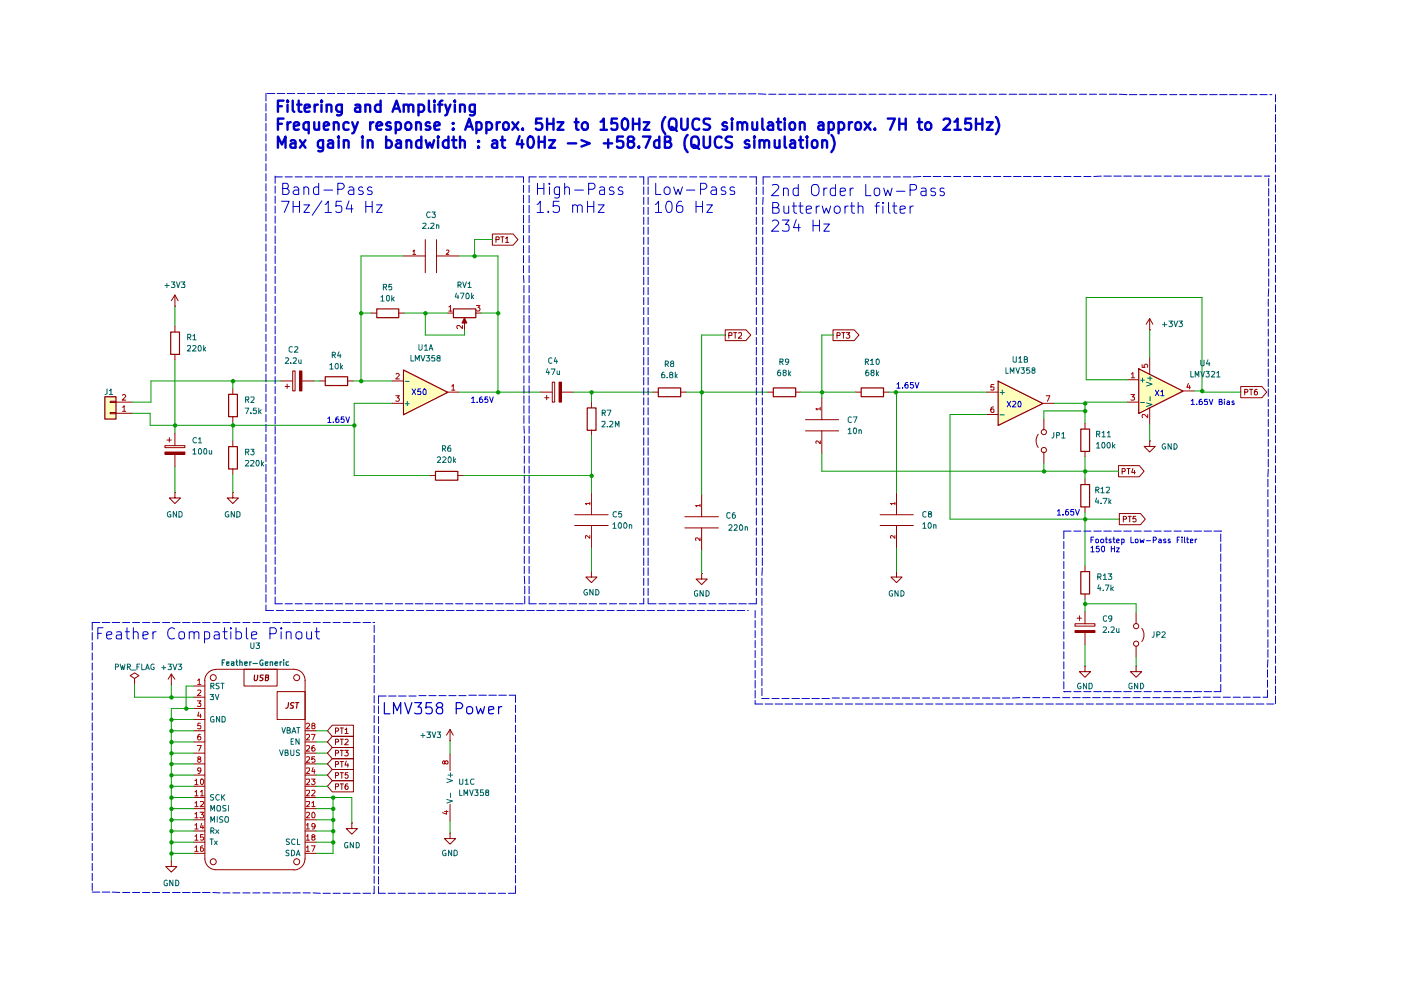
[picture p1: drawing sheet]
<svg xmlns="http://www.w3.org/2000/svg" width="297mm" height="210mm" viewBox="0 0 297 210" stroke-linecap="round" stroke-linejoin="round" font-family="sans-serif">
<g fill="#ffb">
<path d="M22.2 84.1h2.4v4.8h-2.4z"/>
<path d="M85.6 78.4l9.4 4.8-9.4 4.7z"/>
<path d="M211.6 80.8l9.5 4.8-9.5 4.6z"/>
<path d="M241.4 78.2l9.4 4.7-9.4 4.8z"/>
</g>
<path d="M69 79.9h4.7v1.8h-4.7z" fill="none" stroke="#910000" stroke-width=".25"/>
<path d="M62.1 78.7h.5v4.2h-.5zM63.5 78.7h.5v4.2h-.5zM60.5 82h.9M60.9 81.4v1M67.7 80.8h1.2M73.7 80.8h1.1" fill="none" stroke="#910000" stroke-width=".21"/>
<path d="M63.5 78.7h.5v4.2h-.5z" fill="#910000"/>
<g fill="none" stroke="#910000" stroke-width=".21">
<path d="M37.1 64.9h.1M37.1 62.6v2.3M37.1 69.2v1.2M37.1 75.1v1.2M37.1 62.6l-.8 1.2M37.1 62.6l.7 1.2M23.4 85.1h1.2v.2h-1.2zM23.4 87.5h1.2v.2h-1.2zM24.6 87.6h3.5M24.6 85.3h3.5M35 94.5h4.2v.4h-4.2zM35 95.8h4.2v.6h-4.2z"/>
<path d="M35.4 93.3h.9M35.9 92.8v.9M49.4 82.4v1.2M49.4 88.3v1.2M49.4 93.5v1.2M49.4 99.4v1.2M59.5 80.8h2.6M64 80.8h2.5M49.4 104.4v1.2h1.1l-1.1 1.2-1.2-1.2h1.2M49.4 104.4h.1"/>
</g>
<path d="M36.2 70.4h1.9v4.7h-1.9zM22.2 84.1h2.4v4.8h-2.4zM48.5 83.6h1.8v4.7h-1.8zM48.5 94.7h1.8v4.7h-1.8z" fill="none" stroke="#910000" stroke-width=".25"/>
<path d="M26 86.4l.3-.4v1.2M26 83.8l.4-.1 .3 .3-.8 .8h.8M26 87.2h.7" fill="none" stroke="#b90000" stroke-width=".21"/>
<path d="M35 95.8h4.2v.6h-4.2z" fill="#910000"/>
<g fill="none" stroke="#910000" stroke-width=".21">
<path d="M78.7 66.4h1.1M84.5 66.4h1.2M98.5 67.4l.5 1.1h-1zM98.5 67.7v1M37.1 91.9v2.6M37.1 96.4v2.6M83.1 80.8h2.4M83.1 85.5h2.4M94.9 83.1h2.4M37.1 104.4v1.2h1.2l-1.2 1.2-1.2-1.2h1.2M37.1 104.4h.1M91.2 100.8h1.1"/>
<path d="M97 100.8h1.2"/>
</g>
<path d="M79.9 65.5h4.6v1.9h-4.6zM85.6 78.4l9.4 4.8-9.4 4.7zM92.3 99.9h4.8v1.9h-4.8z" fill="none" stroke="#910000" stroke-width=".25"/>
<path d="M84 79.3l.4-.1 .3 .3-.8 .8h.8M83.9 83.9h.8l-.5 .4 .5 .3-.1 .4h-.7M95.8 81.9l.3-.4v1.2M95.8 82.7h.6" fill="none" stroke="#b90000" stroke-width=".21"/>
<path d="M85.9 80.9h.9M85.9 85.6h.9M86.4 85.1v.9" fill="none" stroke="#006665" stroke-width=".21"/>
<path d="M98.5 67.4l.5 1.1h-1z" fill="#910000"/>
<path d="M96.1 65.5h4.8v1.9h-4.8zM124.5 86.5h1.9v4.7h-1.9zM139.6 82.3h4.7v1.8h-4.7zM54 143.1l-.1 1 .2 .2h.2l.3-.2 .1-1M55.8 143.1h-.5l-.1 .2v.3l.6 .2v.3l-.3 .2-.4-.1M56.3 143.6h.6v-.4l-.6-.1v1.2h.4l.2-.2v-.3l-.2-.2M61.2 149l-.1 .8-.3 .4h-.2M62.4 149.1l-.6-.1-.2 .2 .1 .3 .5 .2v.3l-.1 .2h-.6M62.7 149h.7M63 149l-.1 1.2" fill="none" stroke="#910000" stroke-width=".25"/>
<g fill="none" stroke="#910000" stroke-width=".21">
<path d="M94.9 66.4h1.2M98.5 68.7v1.2M100.8 66.4h1.2M115.5 84.3h.9M115.9 83.8v1M117.1 81h.5v4.3h-.5zM118.5 81h.5v4.3h-.5zM125.4 85.3v1.1M125.4 91.2v1.2M138.3 83.1h1.2M144.3 83.1h1.2M121.8 111.4h7.1"/>
<path d="M121.8 109.1h7.1M125.4 104.4v4.7M125.4 111.4v4.8M145.2 111.9h7.1M145.2 109.6h7.1M148.8 104.8v4.8M148.8 111.9v4.8M125.4 121.2v1.1h1.2l-1.2 1.2-1.2-1.2h1.2M125.4 121.2h.1M148.8 121.6v1.2h1.1l-1.1 1.2-1.2-1.2h1.2M148.8 121.6h.1M28.5 143.8l1-.5-1-.6-.9 .6 .9 .5v1.2"/>
<path d="M28.5 145h.1M36.3 145.2h.1M36.3 142.9l-.7 1.1M36.3 142.9v2.3M36.3 142.9l.8 1.1M41.1 145.5h2.3M41.1 147.8h2.3M41.1 159.7h2.3M41.1 157.3h2.3M41.1 154.9h2.3M41.1 150.2h2.3M41.1 152.6h2.3"/>
<path d="M43.4 144.3v37.8M45.8 141.9a2.41 2.41 0 0 0-2.4 2.4M45.8 141.9h16.5M51.7 141.9h7.1v3.6h-7.1zM58.8 146.6h5.9v6h-5.9zM62.3 141.9a2.37 2.37 0 0 1 2.4 2.4l-.1 37.8a2.33 2.33 0 0 1-2.3 2.3M64.7 159.7h2.4M64.7 157.3h2.4M64.7 154.9h2.4M70.4 156.1h4.5v2.4h-4.5l-1-1.2zM70.4 153.8h4.5v2.3h-4.5l-1-1.2zM70.4 158.5h4.5v2.4h-4.5l-1-1.2z"/>
<path d="M71.1 157.3h.6v-.5l-.6-.1v1.2M71.1 155l.6-.1v-.5l-.6-.1v1.2M71.1 159.7h.6v-.5l-.6-.1v1.2M72.1 156.7h.7M72.1 154.3h.7M72.1 159.1h.7M72.5 154.3v1.2M72.5 156.7v1.2M72.5 159.1v1.2M73.1 159.1h.7l-.4 .4 .3 .1v.6h-.6M73.2 156.8l.4-.1 .2 .4-.7 .8h.7M73.2 154.7l.3-.4v1.2"/>
<path d="M73.2 155.5h.6M95.4 157.1h.1M95.4 154.7l-.7 1.2M95.4 154.7v2.4M95.4 159.9v3.5M95.4 154.7l.7 1.2M41.1 166.7h2.3M41.1 169.1h2.3M41.1 171.4h2.3M41.1 173.8h2.3M41.1 176.2h2.3M41.1 178.6h2.3"/>
<path d="M41.1 164.3h2.3M41.1 162h2.3M64.7 166.7h2.4M64.7 169.1h2.4M64.7 171.4h2.4M64.7 173.8h2.4M64.7 176.2h2.4M64.7 178.6h2.4M64.7 164.3h2.4M64.7 162h2.4M70.4 160.9h4.5v2.3h-4.5l-1-1.2zM70.4 165.5h4.5v2.4h-4.5l-1-1.2z"/>
<path d="M70.4 163.2h4.5v2.3h-4.5l-1-1.2zM71.1 162.1h.6v-.6h-.6v1.1M71.1 166.8l.6-.1v-.5h-.6v1.2M71.1 164.4l.6-.1v-.5h-.6v1.2M72.1 161.5h.7M72.1 166.2h.7M72.1 163.8h.7M72.5 161.5v1.1M72.5 163.8v1.2M72.5 166.2v1.2M73.4 161.4l-.2 .8h.7M73.7 166.2h-.3l-.2 .3v.8h.5l.1-.4a.35 .35 0 0 0-.3-.3 .35 .35 0 0 0-.3 .3"/>
<path d="M73.7 163.8h-.5v.5h.5v.6l-.4 .1-.1-.2M73.7 161.9v.7M74.6 174.5v1.2h1.2l-1.2 1.2-1.2-1.2h1.2M74.6 174.5h.1M95.4 176.6v1.2h1.2l-1.2 1.2-1.2-1.2h1.2M95.4 176.6h.1M95.4 170.5v3.6M36.3 182.5v1.2h1.2l-1.2 1.2-1.2-1.2h1.2M36.3 182.5h.1M41.1 180.9h2.3M43.4 182.1a2.37 2.37 0 0 0 2.4 2.3M45.8 184.4h16.5"/>
<path d="M64.7 180.9h2.4"/>
<circle cx="45.2" cy="143.7" r=".64"/>
<circle cx="62.9" cy="143.7" r=".64"/>
<circle cx="45.2" cy="182.7" r=".64"/>
<circle cx="62.9" cy="182.7" r=".64"/>
</g>
<g fill="none" stroke="#b90000" stroke-width=".21">
<path d="M95.2 65.1l.3-.3v1.2M95.2 66h.6M98 69v.7l-.6-.7h-.4l-.1 .2v.3l.1 .2M101 64.8h.8l-.5 .4 .5 .2-.1 .5h-.7M125.1 106.8h-1l.3 .2M125.1 113.5v.6l-.7-.6-.3 .1 .1 .5M125.1 106.5v.5M148.4 107.2h-.9l.2 .2M148.4 114v.6l-.5-.6-.4 .1 .1 .5M148.4 106.9v.5M41.8 148.6h.8l-.4 .5h.3v.7l-.7-.1M41.8 158.1h.9l-.5 1.2"/>
<path d="M41.9 144.3l.3-.4v1.2M41.9 146.4l.6-.1 .1 .3-.8 .9h.8M41.9 145.1h.7M42.2 151l-.3 .8h.8M42.5 153.3h-.5l-.1 .6 .6-.1v.7l-.6-.1M42.5 155.7l-.4 .1-.2 .8a.35 .35 0 0 0 .3 .3 .35 .35 0 0 0 .4-.3l-.1-.4-.2-.1-.4 .3M42.5 151.4v.7M64.9 158.2h.7v.4l-.7 .7h.7M64.9 155.8h.7v.4l-.7 .7h.7M64.9 153.5l.2-.2h.3l.2 .2v.3l-.7 .7h.7M66 155.7h.8l-.5 1.2M66.3 153.8h-.2l.2-.5h.2l.3 .3-.2 .2h-.3l-.2 .2v.4l.5 .1 .2-.4-.3-.3"/>
<path d="M66.6 158.1l-.5 .2v.9h.6l.1-.5-.3-.2h-.2l-.2 .2M41.3 165.5l.4-.3v1.2M41.3 167.9l.4-.3v1.1M41.3 170.3l.4-.4v1.1M41.3 172.6h.2l.2-.4v1.2M41.3 174.9h.2l.2-.3v1.2M41.3 177.3h.2l.2-.3v1.1M41.3 179.7l.4-.4v1.2M41.3 166.4h.7M41.3 168.7h.7M41.3 171h.7M41.3 173.4h.7"/>
<path d="M41.3 175.8h.7M41.3 178.1h.7M42.2 161l-.3-.3a.35 .35 0 0 1 .3-.3 .35 .35 0 0 1 .4 .3l-.3 .3a.36 .36 0 0 0-.4 .4 .36 .36 0 0 0 .5 .2 .36 .36 0 0 0 .1-.6h-.2M42.4 172.2h.8l-.4 .5 .4 .2v.3l-.2 .2-.6-.1M42.5 165.4l.2-.2a.6 .6 0 0 1 .6 .4 .6 .6 0 0 1-.3 .7l-.2 .1-.3-.3zM42.5 167.9l.3-.3v1.1M42.5 170l.5-.1 .2 .4-.8 .7h.8M42.5 168.7h.7M42.6 163.3l-.1 .2h-.5l-.1-.2 .1-.5 .5 .1a.85 .85 0 0 1-.3 1.1h-.2M42.8 174.6l-.3 .8h.7M43 179.3l-.5 .3v.8h.6l.1-.4-.3-.3h-.2l-.2 .3M43 175v.8"/>
<path d="M43.1 177h-.6v.5h.5l.2 .1v.4l-.3 .1h-.4M64.9 179.7l.4-.4v1.2M64.9 177.3h.2l.2-.3v1.1M64.9 174.9h.2l.2-.3v1.2M64.9 172.4l.2-.2h.3l.2 .2v.3l-.7 .7h.7M64.9 170h.7v.4l-.7 .6h.7M64.9 167.6h.7v.5l-.7 .6h.7M64.9 165.3h.7v.4l-.7 .7h.7M64.9 162.9h.7v.4l-.7 .7h.7M64.9 160.5h.7v.5l-.7 .6h.7M64.9 175.8h.7M64.9 178.1h.7"/>
<path d="M66 179.3h.8l-.5 1.2M66 165.2h.8l-.4 .4 .3 .1 .1 .4-.3 .3h-.3l-.2-.2M66.1 170.3l.4-.4v1.1M66.1 167.6h.5l.2 .3-.8 .8h.8M66.1 171h.7M66.3 177.5l-.2-.1v-.3l.4-.1 .3 .3-.7 .3v.5h.2l.5-.1v-.3l-.3-.2M66.4 172.2a.71 .71 0 0 1 .2 1.2h-.3l-.2-.2v-.7zM66.4 162.7l-.3 .9h.7M66.6 163.2v.8M66.7 160.4h-.6v.6l.4-.1 .3 .2-.1 .4h-.6M66.8 175.1l-.3 .2h-.4v-.5l.4-.2a.81 .81 0 0 1 0 1.2h-.3M94.2 172h.8"/>
<path d="M94.3 161.5l.3-.2 .4 .2-.1 .5h-.4l-.4-.7-.3 .2 .2 .5h.2l.1-.2M94.7 171.9v.7l-.9-.3M41.3 180.5h.7M64.9 180.5h.7"/>
</g>
<g fill="none" stroke="#006665" stroke-width=".21">
<path d="M44.5 147.2h.8l-.4 .5h.3v.6h-.7M44.7 145.5l.6-.1 .1-.4-.2-.1h-.5v1.1M45 145.5l.4 .5M45.3 152l-.1-.1a.66 .66 0 0 0-.6 .5 .66 .66 0 0 0 .3 .7l.5-.1v-.4h-.3M45.6 147.2l.5 1.1 .3-1.1M46.5 144.9h-.6v.5l.5 .1 .1 .3-.3 .2h-.4M46.6 151.9v1.2l-.7-1.2v1.2M46.8 144.9h.7M47.1 151.9l.5 .1 .2 .2v.6l-.2 .3h-.5zM47.2 144.9v1.1M59.3 159l.4 1.2 .3-1.2M59.8 154.3l.3 1.1 .4-1.1"/>
<path d="M60.5 159.6h.4l.1-.2v-.3l-.1-.1h-.4v1.2l.5-.1 .1-.3-.2-.2M60.9 154.9l.6-.1 .1-.3-.3-.2h-.4v1.1h.5h.2v-.5h-.3M61.6 159v.9a.35 .35 0 0 0 .4 .3 .35 .35 0 0 0 .3-.3v-.9M61.7 157.2h.4M61.9 155.4l.4-1.1 .4 1.1M62.1 155.1h.5M62.2 156.6h-.5v1.2h.5M62.9 154.3h.7M63.2 154.3v1.1M63.4 156.6v1.2l-.7-1.2v1.2M63.5 159.1h-.6v.4l.5 .2 .1 .2-.3 .3-.4-.1M44.5 177.9h.7"/>
<path d="M44.7 172v-1.2l.3 .8 .5-.8v1.2M44.7 174.3v-1.2l.3 .9 .5-.9v1.2M44.7 176.2h.4l.3-.3-.3-.4h-.4v1.2M44.9 177.9v1.2M45 176.2l.4 .5M45.3 168.5h-.6v.5l.5 .2 .1 .2-.3 .3-.4-.1M45.5 178.3l.6 .8M45.7 175.9l.7 .8M46.1 173.1v1.2M46.1 178.3l-.6 .8M46.2 170.8l.5 .1v.9l-.1 .2h-.5a.86 .86 0 0 1 .1-1.2zM46.4 175.9l-.7 .8"/>
<path d="M46.5 168.6l-.5-.1a.67 .67 0 0 0-.3 .7 .67 .67 0 0 0 .5 .5l.3-.2M47 168.5v1.2M47.2 169l.5 .7M47.2 173.2l-.5-.1-.1 .2v.4l.6 .3-.1 .3h-.5M47.7 168.5l-.7 .7M47.9 170.9l-.5-.1-.2 .1v.4l.7 .3-.1 .4h-.6M47.9 173.1l.5 .2v.9l-.1 .1h-.5a.86 .86 0 0 1 .1-1.2zM48.4 170.8v1.2M61.4 178h-.7v.3l.7 .4-.3 .4-.4-.1M62.6 178l-.3-.1a.6 .6 0 0 0-.5 .6 .6 .6 0 0 0 .5 .6l.3-.1M63.1 177.9v1.2h.5M94.7 169.5l1.2 .3-1.2 .5"/>
<path d="M94.7 165.1l1.2 .4-1.2 .4M95 164.3h.9M95.5 163.8v1M95.5 168.1v1M61.3 180.3h-.6v.5l.5 .1 .1 .3-.3 .2h-.4M61.8 180.3l.6 .1 .1 .4-.1 .5-.3 .1h-.3zM62.8 181.4l.4-1.1 .4 1.1M62.9 181.1h.6"/>
</g>
<path d="M118.5 81h.5v4.3h-.5z" fill="#910000"/>
<g fill="none" stroke="#910000" stroke-width=".21">
<path d="M85.5 54.3h4.7M90.2 50.8v7M92.5 50.8v7M92.5 54.3h4.8M104.4 49.6h4.4l1 1.2-1 1.2h-4.4zM105.2 50.8h.5l.1-.5-.6-.1v1.2M106.2 50.2h.6M106.5 50.2v1.2M107.2 50.5l.3-.3v1.2M107.2 51.4h.7M153.8 69.9h4.4l1 1.1-1 1.2h-4.4zM154.5 71.1h.6l.1-.5-.7-.1v1.2"/>
<path d="M155.5 70.5h.7M155.9 70.5v1.2M156.5 70.6h.7v.4l-.7 .7h.7M176.6 69.9h4.5l1 1.1-1 1.2h-4.5zM177.5 71.1h.6v-.5l-.6-.1v1.2M178.5 70.5h.7M178.8 70.5v1.2M179.4 70.5h.8l-.5 .5 .5 .2-.1 .4h-.7M243.8 69.9h.1M243.8 67.6v2.3M243.8 75.8v3.5M243.8 67.6l-.8 1.1"/>
<path d="M243.8 67.6l.6 1.1M114.6 83.1h2.5M119 83.1h2.6M162.7 83.1h1.2M168.7 83.1h1.1M170.8 91.4h7M170.8 89h7M174.2 84.3v4.7M174.2 91.4v4.7M181.4 83.1h1.1M187.3 83.1h1.2M209.2 83.1h2.4"/>
<path d="M209.2 87.9h2.4M220.1 92.1a2.33 2.33 0 0 0 0 2.8M221.1 85.5h2.3M221.3 88.8v2.4M221.3 95.8v2.4M230 89.7v1.2M230 95.7v1.2M237.2 98.7h4.4l1 1.2-1 1.2h-4.4zM237.9 100l.6-.1v-.5l-.6-.1v1.2M238.9 99.3h.7M239 80.5h2.4M239 85.3h2.4"/>
<path d="M239.3 99.3v1.2M240.2 99.3l-.3 .9h.8M240.5 99.7v.8M243.8 93.5v1.2h1.1l-1.1 1.1-1.2-1.1h1.2M243.8 93.5h.1M243.8 86.4v3.6M250.8 82.9h2.4M263.1 82h4.4l1.1 1.1-1.1 1.2h-4.4zM263.9 83.1h.6v-.5l-.6-.1v1.2M264.9 82.5h.7M265.3 82.5v1.2M266.5 82.5l-.4 .1-.2 .9a.35 .35 0 0 0 .4 .2 .35 .35 0 0 0 .3-.2v-.3l-.2-.2-.5 .2"/>
<path d="M186.6 111.4h7M186.6 109.1h7M190.1 104.4v4.7M190.1 111.4v4.8M230 101.5v1.2M230 107.4v1.2M230 120v1.2M237.3 108.9h4.5l1 1.2-1 1.2h-4.5zM238.2 110.1h.6v-.5l-.6-.1v1.2M239.2 109.5h.7M239.5 109.5v1.2M240.8 109.5h-.5l-.1 .6 .2-.2 .4 .1v.6h-.6"/>
<path d="M190.1 121.2v1.1h1.2l-1.2 1.2-1.2-1.2h1.2M190.1 121.2h.1M227.9 132.2h4.3v.6h-4.3zM227.9 133.7h4.3v.4h-4.3zM228.3 131.1h1M228.9 130.6v1M230 125.9v1.2M230 129.6v2.6M230 134.1v2.6M240.9 129.9v2.3M240.9 137v2.4M242.1 133.2a2.35 2.35 0 0 1 0 2.8"/>
<path d="M230 141.2v1.2h1.2l-1.2 1.2-1.1-1.2h1.1M230 141.2h.1M240.9 141.2v1.2h1.2l-1.2 1.2-1.2-1.2h1.2M240.9 141.2h.1"/>
<circle cx="221.3" cy="91.6" r=".55"/>
<circle cx="221.3" cy="95.4" r=".55"/>
<circle cx="240.9" cy="136.5" r=".55"/>
<circle cx="240.9" cy="132.8" r=".55"/>
</g>
<g fill="none" stroke="#b90000" stroke-width=".21">
<path d="M87.5 53.3l.3-.3v.9M87.5 53.9h.6M94.7 53.1h.5v.3l-.6 .5h.6M239.9 79.3l.3-.3v1.1M242.1 77.3v.6h.6l-.1-.4 .2-.3 .4 .1v.6M173.9 86.7h-.9l.2 .3M173.9 93.5v.6l-.7-.6-.2 .1 .1 .4M173.9 86.4v.6M210.7 86.3h-.3a.73 .73 0 0 0-.1 1.2l.4-.1v-.5l-.4-.2-.2 .3M210.7 81.5h-.6v.6l.6-.1v.6h-.6M221.8 83.9h.8l-.5 1.2M239.8 83.7h.7l-.4 .5 .4 .1v.4l-.1 .1h-.6"/>
<path d="M239.9 80.1h.6M243.3 87.9v.7l-.6-.7h-.5v.7M252 81.3l-.4 .8h.8M252.2 81.7v.8M189.7 106.8h-.9l.3 .2M189.7 113.5v.6l-.6-.6-.3 .2 .1 .4M189.7 106.5v.5"/>
</g>
<path d="M241.4 78.2l9.4 4.7-9.4 4.8zM164 82.3h4.7v1.8h-4.7zM182.6 82.3h4.7v1.8h-4.7zM211.6 80.8l9.5 4.8-9.5 4.6zM229.2 91h1.8v4.7h-1.8zM229.2 102.7h1.8v4.8h-1.8zM229.2 121.2h1.8v4.7h-1.8z" fill="none" stroke="#910000" stroke-width=".25"/>
<path d="M243.8 79.8v.9M212 83.2h.9M212 88h.9M212.5 82.7v1M241.8 80.6h.9M241.8 85.3h.9M242.2 80.2v.8M243.1 85.4l1.2 .4-1.2 .4M243.1 81l1.2 .4-1.2 .5M243.3 80.2h1M243.8 84.1v.9" fill="none" stroke="#006665" stroke-width=".21"/>
<path d="M227.9 133.9h4.3" fill="none" stroke="#910000" stroke-width=".42"/>
<g fill="none" stroke="#090" stroke-width=".21">
<path d="M85.5 54.3h-9v26.5M97.3 54.3h8.3v28.8M104.4 50.8h-3.8v3.5M37.1 64.9v4.3M37.1 76.3v15.6M76.5 66.4h2.2M85.7 66.4h9.2M90.2 66.4v4.6h8.3v-1.1M102 66.4h3.6M153.8 71h-5v33.8M176.6 71h-2.4v13.3M243.8 69.9v5.9"/>
<path d="M28.1 87.6h3.7v2.6h43.3M37.1 99v5.4M49.4 80.8v1.6M49.4 89.5v4M59.5 80.8h-27.5v4.5h-3.9M66.5 80.8h1.2M74.8 80.8h8.3M83.1 85.5h-8v15.3h16.1M97.3 83.1h17.3M121.6 83.1h16.7M125.4 83.1v2.2M125.4 92.4v12"/>
<path d="M145.5 83.1h17.2M169.8 83.1h11.6M174.2 96.1v3.8h63M188.5 83.1h20.7M189.9 83.1v-.2h.2v21.5M209.2 87.9h-7.8v22.2h35.9M221.3 98.2v1.7M223.4 85.5h6.6M230 96.9v4.6M230 87.1h-8.7v1.7M239 85.3h-9v4.4M239 80.5h-8.7v-17.4h24.5v20h8.3"/>
<path d="M243.8 90v3.5M253.2 82.9h1.6M49.4 100.6v3.8M98.2 100.8h27.2M125.4 116.2v5M148.8 116.7v4.9M190.1 116.2v5M230 108.6v11.4M230 127.1v2.5M230 136.7v4.5M230 128h10.9v1.9M240.9 139.4v1.8"/>
<path d="M28.5 145v2.8h12.6M36.3 145.2v2.6M36.3 152.6h4.8M36.3 154.9h4.8M36.3 157.3h4.8M36.3 159.7h4.8M41.1 150.2h-4.8v32.3M41.1 145.5h-1.6v4.7M67.1 154.9h2.3M67.1 157.3h2.3M67.1 159.7h2.3M95.4 157.1v2.8"/>
<path d="M36.3 173.8h4.8M36.3 171.4h4.8M36.3 164.3h4.8M36.3 162h4.8M36.3 166.7h4.8M36.3 169.1h4.8M36.3 178.6h4.8M36.3 176.2h4.8M67.1 173.8h3.5M67.1 171.4h3.5M67.1 164.3h2.3M67.1 162h2.3"/>
<path d="M67.1 166.7h2.3M67.1 169.1h7.5v5.4M67.1 178.6h3.5M67.1 176.2h3.5M70.6 169.1v11.8h-3.5M95.4 174.1v2.5M36.3 180.9h4.8"/>
</g>
<g fill="none" stroke="#0000ca" stroke-width=".21">
<path d="M56.4 19.8v1.6M56.6 19.8h1.7M58.8 19.8h1.6M60.9 19.8h1.6M63.1 19.8h1.5M65.2 19.8h1.5M67.3 19.8h1.5M69.4 19.8h1.6M71.5 19.8h1.6M73.7 19.8h1.6M75.8 19.8h1.6M77.9 19.8h1.6"/>
<path d="M80 19.8h1.6M82.2 19.8h1.5M84.3 19.8l1.6 .1M86.4 19.9h1.6M88.6 19.9h1.5M90.7 19.9h1.5M92.8 19.9h1.5M94.9 19.9h1.6M97 19.9h1.6M99.1 19.9h1.7M101.3 19.9h1.6M103.5 19.9h1.5"/>
<path d="M105.6 19.9h1.5M107.7 19.9h1.5M109.8 19.9h1.5M111.9 19.9h1.6M114 19.9h1.7M116.2 19.9h1.6M118.3 19.9h1.6M120.4 19.9h1.6M122.6 19.9h1.5M124.7 19.9h1.5M126.8 19.9h1.6M128.9 19.9h1.6"/>
<path d="M131.1 19.9h1.5M133.2 19.9h1.5M135.3 19.9h1.6M137.4 19.9h1.6M139.5 19.9h1.6M141.6 19.9h1.7M143.8 19.9h1.6M146 19.9h1.5M148.1 19.9h1.5M150.2 19.9h1.5M152.3 19.9h1.5M154.4 19.9h1.6"/>
<path d="M156.5 19.9h1.7M158.7 19.9h1.6M160.8 19.9l1.6 .1M163 20h1.5M165.1 20h1.5M167.2 20h1.5M169.3 20h1.6M171.4 20h1.6M173.6 20h1.6M175.7 20h1.6M177.8 20h1.6M179.9 20h1.6"/>
<path d="M182.1 20h1.5M184.2 20h1.6M186.4 20h1.5M188.5 20h1.5M190.6 20h1.5M192.7 20h1.5M194.8 20h1.6M196.9 20h1.6M199.1 20h1.6M201.2 20h1.6M203.4 20h1.5M205.5 20h1.5"/>
<path d="M207.6 20h1.5M209.7 20h1.5M211.8 20h1.6M214 20h1.6M216.1 20h1.6M218.2 20h1.6M220.3 20h1.6M222.5 20h1.5M224.6 20h1.5M226.7 20h1.6M228.9 20h1.5M231 20h1.5"/>
<path d="M233.1 20h1.5M235.2 20h1.6M237.3 20l1.6 .1M56.4 21.9v1.6M56.4 24v1.7M56.4 26.2v1.6M56.4 28.4v1.5M56.4 30.5v1.5M56.4 32.6v1.5M56.4 34.7v1.5M56.4 36.8v1.6M56.4 38.9v1.6"/>
<path d="M58.3 37.5h1.6M58.3 37.3v1.6M58.3 39.5v1.5M59.9 40h.8a.49 .49 0 0 0 .4-.7l-.1-.4h-1.1v2.3l1.1-.1a.6 .6 0 0 0 0-1l-.3-.1M60.5 37.5h1.5M62.3 39.8l.2-.2h.5l.3 .4v1.2M62.6 37.5h1.5M64.4 39.9l.4-.3h.3l.3 .4v1.2M64.4 39.6v1.6M64.7 37.5h1.5M66.8 37.5h1.6M67.6 39.8l-.3-.2-.7 .2a1.15 1.15 0 0 0 0 1.3h1"/>
<path d="M67.6 38.9v2.3M68.9 37.5h1.6M71 37.5h1.6M73.2 37.5h1.6M74 39.8l.2-.2h.5l.3 .4v1.2M75.4 37.5h1.5M76.9 39.8l-.2-.2h-.3l-.3 .2-.1 .3 .4 .4 .5 .1 .1 .3-.3 .3-.7-.1M77.5 37.5h1.5M78.8 39.8l-.6-.2-.3 .4 .3 .5 .6 .1v.5h-.9M79.6 37.5h1.5M81.7 37.5h1.5M83.8 37.5h1.5"/>
<path d="M85.9 37.5h1.6M88.1 37.5h1.6M90.2 37.5h1.6M92.3 37.5h1.6M94.5 37.5h1.5M96.6 37.5h1.5M98.7 37.5h1.5M100.8 37.5h1.6M103 37.5h1.5M105.1 37.5h1.6M107.2 37.5h1.6M109.3 37.5h1.6"/>
<path d="M111 37.5v1.2M111 39.3v1.5M112.2 39.3v1.5M113.7 37.5h-1.5v1.2M114 38.9v2.3M114 40h1.3M114.3 37.5h1.5M115.3 38.9v2.3M116.4 37.5h1.5M116.5 38.9h-.2l.2 .2 .1-.2h-.1v.2M116.5 39.6v1.6M118.5 37.5h1.6"/>
<path d="M118.6 39.6v2a.67 .67 0 0 1-1 .3M118.6 39.8l-.2-.2-.7 .2a1.15 1.15 0 0 0 0 1.3h.9M119.7 39.9a.57 .57 0 0 1 .6-.3 .57 .57 0 0 1 .4 .4v1.2M119.7 38.9v2.3M120.6 37.5h1.7M122.8 37.5h1.6M124.9 37.5h1.6M127.1 37.5h1.5M127.2 39.8l.2-.2 .7 .2 .1 1.4M129.2 37.5h1.5M130 39.8l-.1-.2h-.4l-.2 .2-.1 .3 .3 .4 .5 .1 .2 .3-.3 .3-.7-.1M131.3 37.5h1.5"/>
<path d="M132 39.8l-.6-.2-.3 .4 .3 .5 .6 .1v.5h-.9M133.4 37.5h1.6M135.6 37.5h.9v1.6M136.5 39.6v1.6M137.4 37.5v1.6M137.4 39.6v1.6M137.7 37.5h1.5M139 38.9v2.3h1.1M139.8 37.5h1.6M141 39.9l.1-.1a.59 .59 0 0 1 .6-.2 .59 .59 0 0 1 .4 .5v.7a.67 .67 0 0 1-.7 .5 .67 .67 0 0 1-.6-.5v-.7zM141.9 37.5h1.6M142.8 39.6l.5 1.6 .5-1.1 .4 1.1 .5-1.6"/>
<path d="M144 37.5h1.6M146.2 37.5h1.5M148.3 37.5h1.6M150.5 37.5h1.5M150.9 39.8l.1-.2h.6l.3 .4v1.2M152.6 37.5h1.5M153.8 39.8l-.2-.2h-.4l-.2 .2-.1 .3 .3 .4 .6 .1 .1 .3-.3 .3-.7-.1M154.7 37.5h1.5M155.7 39.8l-.6-.2-.2 .2-.1 .3a.85 .85 0 0 0 .9 .5v.5h-.9M156.8 37.5h1.5M158.9 37.5h1.5v1.6M160.4 39.6v1.6"/>
<path d="M161.8 39.6v1.6M163.3 37.5h-1.5v1.6M163.7 39.3a.89 .89 0 0 1 1.4 .2l-.2 .6-1.3 1.4h1.5M163.9 37.5h1.5M166 37.5h1.6M166.1 39.9v1.6M168.1 37.5h1.6M169.2 40a.73 .73 0 0 0-1.1 .3v.7l.2 .3 .3 .2 .6-.2M169.2 39.1v2.4M170.3 37.5h1.5M172.1 39.5a.83 .83 0 0 1 .9-.4 .83 .83 0 0 1 .7 .8l-.2 1.2-.4 .4h-.5l-.5-.4zM172.4 37.5h1.6"/>
<path d="M174.5 37.5h1.6M174.7 39.9v1.6M175.3 39.9l-.5 .1-.1 .3M176.6 37.5h1.6M177.1 40a.73 .73 0 0 0-1.1 .3v.7l.2 .3 .2 .2 .7-.2M177.1 39.1v2.4M178.7 37.5h1.6M180.3 39.9v1.6M180.9 39.9l-.4 .1-.2 .3M180.9 37.5h1.6M183 37.5h1.6M183.6 39.1v2.4h1.1"/>
<path d="M185.2 37.5h1.5M185.5 40a.67 .67 0 0 1 1 .3v.7a.6 .6 0 0 1-.6 .5 .6 .6 0 0 1-.6-.5v-.7zM187.3 37.5h1.5M187.4 39.9l.4 1.6 .4-1.2 .5 1.2 .4-1.6M189.4 37.5h1.5M191.5 37.5h1.6M195.2 37.4l-1.6 .1M195.3 40h1v1.5M195.7 37.4h1.7M197.9 37.4h1.6M198.3 40a.6 .6 0 0 0-.9 .2v.4a.85 .85 0 0 1 1 .4l-.1 .3-.3 .2-.6-.2M200.1 37.4h1.5"/>
<path d="M200.2 40l-.6-.1-.2 .1-.1 .2 .1 .4h.6a.47 .47 0 0 1 .2 .5 .47 .47 0 0 1-.2 .4h-.5l-.2-.2M202.2 37.4h1.5M204.3 37.4h1.5M206.4 37.4h1.5M208.5 37.4h1.6M210.7 37.4h1.5M212.8 37.4h1.6M214.9 37.4h1.6M217 37.4h1.6M219.1 37.4h1.6M221.3 37.4h1.5M223.4 37.4h1.6"/>
<path d="M225.6 37.4h1.5M227.7 37.4h1.5M229.8 37.4h1.5M233.5 37.3l-1.6 .1M234 37.3h1.6M236.1 37.3h1.6M238.3 37.3h1.6M239.4 20.1h1.6M240.5 37.3h1.5M241.6 20.1h1.6M242.6 37.3h1.5M243.8 20.1h1.5"/>
<path d="M244.7 37.3h1.5M245.9 20.1h1.5M246.8 37.3h1.5M248 20.1h1.5M248.9 37.3h1.5M250.1 20.1h1.5M251 37.3h1.6M252.2 20.1h1.5M253.2 37.3h1.6M254.3 20.1h1.6M255.3 37.3h1.6M256.5 20.1h1.6"/>
<path d="M257.4 37.3h1.6M258.6 20.1h1.6M259.6 37.3h1.5M260.7 20.1h1.6M261.7 37.3h1.5M262.9 20.1h1.5M263.8 37.3h1.5M265 20.1h1.5M265.9 37.3h1.6M267.1 20.1h1.5M268.1 37.3h.9M269 37.3h.1"/>
<path d="M269 37.8v1.7M269 40v1.6M269.2 20.1h.5M270.4 20.1v1.5M270.4 22.2v1.5M270.4 24.3v1.6M270.4 26.4v1.6M270.4 28.5v1.6M270.4 30.6v1.7M270.4 32.9v1.5M270.4 35v1.5M270.4 37.1v1.5"/>
<path d="M270.4 39.2v1.5M56.4 41.1v1.6M56.4 43.2v1.6M56.4 45.3v1.6M56.4 47.5v1.5M56.4 49.6v1.5M56.4 51.7v1.6M56.4 53.8v1.6M56.4 56v1.5M56.4 58.1v1.5M58.3 41.6v1.5M58.3 43.7v1.5"/>
<path d="M58.3 45.8v1.5M58.3 47.9v1.5M58.3 50v1.6M58.3 52.2v1.6M58.3 54.3v1.6M58.3 56.5v1.5M58.3 58.6v1.5M59.7 42.7h1.6l-1 2.3M62.1 43.8h1.4M62.1 42.7v2.3M63.3 40.2l-.8 .1-.4 .3v.3l.4 .3 .8-.1M63.5 42.7v2.3"/>
<path d="M64.4 43.4h1.2l-1.2 1.6h1.2M68.2 42.6l-2 3M68.7 40.3h1.8M68.9 43.3h.3l.4-.6v2.3M68.9 45h1.4M71.6 40.1h.9a.65 .65 0 0 0 .5-.6 .65 .65 0 0 0-.5-.6h-.9v2.3M72.4 42.7h-1.1l-.1 1.1 .1-.1a1.02 1.02 0 0 1 1.1 .1l.1 .8-.2 .4h-.8l-.3-.2M74 42.6l-.6 1.7h1.4M74.5 43.4v1.6M75 40.2l-.8 .1-.4 .3v.3l.4 .3 .8-.1M77.6 43.8h1.3M77.6 42.7v2.3"/>
<path d="M78.9 42.7v2.3M79.8 43.4h1.2l-1.2 1.6h1.2M111 58.4l.1 1.5M111 41.4v1.6M111 43.5v1.6M111 45.6v1.6M111 47.8v1.6M111 50v1.5M111 52.1v1.5M111 54.2v1.5M111 56.3v1.5M112.2 41.4v1.6"/>
<path d="M112.2 43.5v1.6M112.2 45.6v1.6M112.2 47.8v1.6M112.2 50v1.5M112.2 52.1v1.5M112.2 54.2v1.5M112.2 56.3v1.5M112.2 58.4v1.5M113.9 43.3h.2l.5-.6v2.3M113.9 45h1.3M116.2 44.8v.2M118.5 42.7h-1.2v1.1a1.06 1.06 0 0 1 1.2 0l.1 .8-.2 .4h-.8l-.3-.2"/>
<path d="M121.4 43.7a.57 .57 0 0 1 .5-.3 .57 .57 0 0 1 .5 .4v1.2M121.4 43.4v1.6M121.8 40.3h1.9M122.4 43.8l.4-.4 .6 .2v1.4M124.5 42.7v2.3M124.5 43.8h1.4M124.8 40.1h.9a.68 .68 0 0 0 .5-.6 .68 .68 0 0 0-.5-.6h-.9v2.3M125.9 42.7v2.3M126.8 43.4h1.3l-1.3 1.6h1.3M128.2 40.2l-.8 .1a.54 .54 0 0 0-.2 .8h1M136.5 41.8v1.5M136.5 43.9v1.6"/>
<path d="M136.5 46.1v1.5M136.5 48.2v1.5M136.5 50.3v1.5M136.5 52.4v1.6M136.5 54.5v1.6M136.5 56.6v1.7M136.5 58.8v1.6M137.4 41.8v1.5M137.4 43.9v1.6M137.4 46.1v1.5M137.4 48.2v1.5M137.4 50.3v1.5"/>
<path d="M137.4 52.4v1.6M137.4 54.5v1.6M137.4 56.6v1.7M137.4 58.8v1.6M138.9 43.3h.3l.4-.6v2.3M138.9 45h1.4M141.5 42.8a.61 .61 0 0 1 .9 .3l.1 .5a1.18 1.18 0 0 1-.5 1.4h-.3a1.59 1.59 0 0 1-.2-2.2zM144.5 42.7a.88 .88 0 0 0-1.1 1v.9l.3 .4h.7l.3-.2v-1l-.9-.2-.3 .2-.1 .2M145.5 40.3h1.8M147.6 43.8h1.3M147.6 42.7v2.3M148.5 40.1h.9a.65 .65 0 0 0 .5-.6 .65 .65 0 0 0-.5-.6h-.9v2.3"/>
<path d="M148.9 42.7v2.3M149.9 43.4h1.1l-1.1 1.6h1.1M151.9 40.2l-.9 .1-.3 .3v.3l.3 .3 .9-.1M160.4 41.8v1.5M160.4 43.9v1.6M160.4 46.1v1.5M160.4 48.2v1.5M160.4 50.3v1.5M160.4 52.4v1.6M160.4 54.5v1.6M160.4 56.6v1.7M160.4 58.8v1.6"/>
<path d="M161.7 43.9v1.6M161.7 46.1v1.5M161.7 48.2v1.5M161.7 50.3v1.5M161.7 52.4v1.6M161.7 54.5v1.6M161.7 56.6v1.7M161.7 58.8v1.6M161.8 41.8l-.1 1.5M163.7 46.9l.4-.2a.87 .87 0 0 1 1 .5l-.2 .5-1.3 1.3h1.5M163.8 44l1-.1a.55 .55 0 0 0 .3-.6 .55 .55 0 0 0-.5-.4h-.8v2.3h1a.67 .67 0 0 0 .3-1l-.5-.2M165.9 46.7h1.4l-.8 .9 .6 .1a1.06 1.06 0 0 1 0 1.2 1.21 1.21 0 0 1-1.2 0"/>
<path d="M166.1 40.1a.57 .57 0 0 1 .6-.2 .57 .57 0 0 1 .4 .3v1.3M166.2 43.7v1.2a.6 .6 0 0 0 1 .1M167.2 43.7v1.5M168 43.7h.9M168.3 42.9v2l.2 .2 .4 .1M168.8 46.6l-.6 1.7h1.5M169.3 43.7h1M169.3 47.5v1.5M169.7 42.9v2l.1 .2 .5 .1M170.9 44.4l1.1-.2v-.4l-.7-.1-.3 .1-.1 .2 .1 1.1h1M172.4 46.7v2.3M172.4 47.8h1.3"/>
<path d="M173.1 43.7v1.5M173.7 43.7l-.4 .1-.2 .3M173.7 46.7v2.3M174.3 43.7l.5 1.5 .4-1.1 .5 1.1 .4-1.5M174.7 47.5h1.2l-1.2 1.5h1.2M177.1 43.8a.71 .71 0 0 1 1 .3v.7a.68 .68 0 0 1-.6 .4 .68 .68 0 0 1-.6-.4v-.7zM178.1 40.6l1.1-.1v-.5l-.7-.1-.3 .1-.1 .2 .1 1.1 .3 .2 .7-.2M179.2 43.7v1.5M179.8 43.7l-.5 .1-.1 .3M180.3 43.7h.9M180.6 42.9v2l.1 .2 .5 .1M181.9 43.9a.57 .57 0 0 1 .6-.2 .57 .57 0 0 1 .5 .3v1.2"/>
<path d="M181.9 42.9v2.3M185.5 43.7h.9M186.4 42.9l-.4 .1-.2 .3v1.9M187.2 42.9v.2l.2-.1-.2-.1v.2M187.2 43.7v1.5M188.4 42.9v2l.1 .2 .2 .1M189.2 43.7h1M189.6 42.9v2l.1 .2 .5 .1M190.1 40.6h1.8M190.8 44.4l1.1-.2v-.4l-.7-.1-.3 .1-.1 .2 .1 1.1h1M193 40.3h.9a.62 .62 0 0 0 .4-.6 .62 .62 0 0 0-.4-.6h-.9v2.4M193 43.7v1.5"/>
<path d="M193.6 43.7l-.4 .1-.2 .3M196.3 40.5l-.7 .1a.48 .48 0 0 0-.3 .7l.3 .2h.5l.2-.2M269 42.1v1.6M269 44.3v1.5M269 46.4v1.5M269 48.5v1.5M269 50.6v1.6M269 52.7v1.6M269 54.9v1.6M269 57v1.6M269 59.1v1.6M270.4 41.3v1.5"/>
<path d="M270.4 43.4v1.6M270.4 45.6v1.6M270.4 47.7v1.6M270.4 49.8v1.6M270.4 52v1.5M270.4 54.1v1.5M270.4 56.2v1.5M270.4 58.3v1.6M56.4 60.2v1.6M56.4 62.3v1.6M56.4 64.4v1.6M56.4 66.5v1.7"/>
<path d="M56.4 68.7v1.6M56.4 70.9v1.5M56.4 73v1.5M56.4 75.1v1.5M56.4 77.2v1.5M56.4 79.3v1.6M58.3 60.7v1.5M58.3 62.8v1.5M58.3 64.9v1.6M58.3 67.1v1.5M58.3 69.2v1.6M58.3 71.3v1.6"/>
<path d="M58.3 73.4v1.6M58.3 75.5v1.6M58.3 77.7v1.5M58.3 79.8v1.6M111.1 60.5v1.6M111.1 62.7v1.6M111.1 64.8v1.6M111.1 66.9v1.6M111.1 69v1.6M111.1 71.2v1.5M111.1 73.3v1.5M111.1 75.4v1.6"/>
<path d="M111.1 77.6v1.5M111.1 79.7v1.5M112.2 60.5v1.6M112.2 62.7v1.6M112.2 64.8v1.6M112.2 66.9v1.6M112.2 69v1.6M112.2 71.2v1.5M112.2 73.3v1.5M112.2 75.4v1.6M112.2 77.6v1.5M112.2 79.7v1.5"/>
<path d="M136.5 61v1.5M136.5 63.1v1.5M136.5 65.2v1.5M136.5 67.3v1.5M136.5 69.4v1.6M136.5 71.5v1.6M136.5 73.7v1.6M136.5 75.8v1.6M136.5 77.9v1.6M137.4 61v1.5M137.4 63.1v1.5M137.4 65.2v1.5"/>
<path d="M137.4 67.3v1.5M137.4 69.4v1.6M137.4 71.5v1.6M137.4 73.7v1.6M137.4 75.8v1.6M137.4 77.9v1.6M160.4 61v1.5M160.4 63.1v1.5M160.4 65.2v1.5M160.4 67.3v1.5M160.4 69.4v1.6M160.4 71.5v1.6"/>
<path d="M160.4 73.7v1.6M160.4 75.8v1.6M160.4 77.9v1.6M161.7 61v1.5M161.7 63.1v1.5M161.7 65.2v1.5M161.7 67.3v1.5M161.7 69.4v1.6M161.7 71.5v1.6M161.7 73.7v1.6M161.7 75.8v1.6M161.7 77.9v1.6"/>
<path d="M268.9 63.4v1.5M268.9 65.5v1.6M268.9 67.6v1.6M268.9 69.8v1.5M268.9 71.9v1.5M268.9 74v1.5M268.9 76.1v1.6M268.9 78.2v1.6M269 61.2l-.1 1.6M270.4 60.5v1.5M270.4 62.6v1.5M270.4 64.7v1.6"/>
<path d="M270.4 66.8v1.6M270.4 68.9v1.6M270.4 71v1.6M270.4 73.2v1.6M270.4 75.4v1.5M270.4 77.5v1.5M270.4 79.6v1.5M56.4 81.4v1.7M56.4 83.6v1.6M56.4 85.7v1.6M56.4 87.9v1.5M56.4 90v1.5"/>
<path d="M56.4 92.1v1.5M56.4 94.2v1.6M56.4 96.4v1.5M56.4 98.5v1.5M58.3 82v1.5M58.3 84.1v1.5M58.3 86.2v1.5M58.3 88.3v1.6M58.3 90.4v1.6M58.3 92.5v1.6M58.3 94.7v1.6M58.3 96.9v1.5"/>
<path d="M58.3 99v1.5M69.5 88.7l.3-.3v1.2M69.5 89.6h.7M70.7 89.5v.1M71.7 88.4l-.5 .2v.9h.6l.1-.4-.3-.3h-.2l-.2 .3M72.9 88.4h-.5l-.1 .6 .2-.2 .4 .1v.6h-.6M73.3 88.4l.4 1.2 .4-1.2M87.4 82.5l.7 1.2M88.1 82.5l-.7 1.2M89.2 82.5h-.6v.6l.6-.1v.7l-.6-.1M89.8 82.5h.3l.2 .2v.8l-.1 .2h-.4l-.1-.5zM100 84.5l.3-.3v1.1"/>
<path d="M100 85.3h.7M101.2 85.3h.1M102.2 84.2l-.5 .2v.9h.6l.1-.5-.3-.2h-.2l-.2 .2M103.4 84.2h-.5l-.1 .6 .2-.2 .4 .1v.6h-.6M103.8 84.2l.4 1.1 .4-1.1M111.1 90.3l.1 1.6M111.1 81.8v1.6M111.1 83.9v1.6M111.1 86v1.6M111.1 88.1v1.6M111.2 92.5v1.5M111.2 94.6v1.5"/>
<path d="M111.2 96.7v1.5M111.2 98.8v1.5M112.2 81.8v1.6M112.2 83.9v1.6M112.2 86v1.6M112.2 88.1v1.6M112.2 90.3v1.6M112.2 92.5v1.5M112.2 94.6v1.5M112.2 96.7v1.5M112.2 98.8v1.5M136.5 80v1.6"/>
<path d="M136.5 82.2v1.5M136.5 84.3v1.6M136.5 86.4v1.6M136.5 88.6v1.5M136.5 90.7v1.5M136.5 92.8v1.6M136.5 94.9v1.6M136.5 97v1.6M136.5 99.1v1.7M137.4 80v1.6M137.4 82.2v1.5M137.4 84.3v1.6"/>
<path d="M137.4 86.4v1.6M137.4 88.6v1.5M137.4 90.7v1.5M137.4 92.8v1.6M137.4 94.9v1.6M137.4 97v1.6M137.4 99.1v1.7M160.4 80v1.6M160.4 82.2v1.5M160.4 84.3v1.6M160.4 86.4v1.6M160.4 88.6v1.5"/>
<path d="M160.4 90.7v1.5M160.4 92.8v1.6M160.4 94.9v1.6M160.4 97v1.6M160.4 99.1v1.7M161.6 82.2v1.5M161.6 84.3v1.6M161.6 86.4v1.6M161.6 88.6v1.5M161.6 90.7v1.5M161.6 92.8v1.6M161.6 94.9v1.6"/>
<path d="M161.6 97v1.6M161.6 99.1v1.7M161.7 80v1.6M190.2 81.4l.3-.3v1.2M190.2 82.3h.6M191.3 82.1v.2M192.4 81.1l-.4 .1a.82 .82 0 0 0 .1 1.1l.4-.2v-.5l-.4-.1-.2 .3M193.6 81.1h-.6v.5h.6l.1 .4-.2 .3-.5-.2M194.1 81.1l.3 1.2 .4-1.2M213.5 85.1l.8 1.2M214.3 85.1l-.8 1.2M214.7 85.2l.4-.1 .3 .3-.8 .9h.8"/>
<path d="M215.9 85.2l.3-.1a.78 .78 0 0 1 0 1.2l-.3-.1zM244.9 82.7l.8 1.2M245.7 82.7l-.8 1.2M246.1 83.1l.4-.4v1.2M246.1 83.9h.7M252.6 85l.3-.3v1.1M252.6 85.8h.6M253.7 85.7v.1M254.8 84.7h-.4l-.1 .2v.8l.5 .1 .1-.2v-.3l-.1-.2h-.5v.2M255.9 84.7h-.5v.5l.5-.1v.7l-.5-.1M256.4 84.7l.4 1.1 .3-1.1M258.5 85.2l.6-.2-.1-.3h-.5v1.1h.5l.2-.4-.4-.2"/>
<path d="M259.6 84.7v.1M259.6 85v.8M260.2 85.1l.3-.1 .2 .2v.6h-.5l-.1-.3 .2-.2h.4M261.6 85.1l-.2-.1-.2 .2 .2 .2h.2v.4h-.4M268.9 99.5l-.1 1.6M268.9 80.3v1.7M268.9 82.5v1.6M268.9 84.7v1.5M268.9 86.8v1.5M268.9 88.9v1.5M268.9 91v1.5M268.9 93.1v1.6"/>
<path d="M268.9 95.2v1.7M268.9 97.4v1.6M270.4 81.7v1.5M270.4 83.8v1.6M270.4 85.9v1.6M270.4 88.1v1.6M270.4 90.2v1.6M270.4 92.4v1.5M270.4 94.5v1.5M270.4 96.6v1.5M270.4 98.7v1.5M56.4 100.6v1.6"/>
<path d="M56.4 102.7v1.6M56.4 104.8v1.6M56.4 106.9v1.6M56.4 109.1v1.6M56.4 111.3v1.5M56.4 113.4v1.5M56.4 115.5v1.5M56.4 117.6v1.5M56.4 119.7v1.6M58.3 101.1v1.5M58.3 103.2v1.5M58.3 105.3v1.5"/>
<path d="M58.3 107.4v1.6M58.3 109.6v1.6M58.3 111.7v1.6M58.3 113.8v1.6M58.3 115.9v1.6M58.3 118.1v1.5M111.2 100.9v1.5M111.2 103v1.6M111.2 105.2v1.6M111.2 107.3v1.6M111.2 109.5v1.5M111.2 111.6v1.5"/>
<path d="M111.2 113.7v1.5M111.2 115.8v1.5M111.2 117.9v1.6M112.2 100.9v1.5M112.2 103v1.6M112.2 105.2v1.6M112.2 107.3v1.6M112.2 109.5v1.5M112.2 111.6v1.5M112.2 113.7v1.5M112.2 115.8v1.5M112.2 117.9v1.6"/>
<path d="M136.5 101.3v1.6M136.5 103.5v1.5M136.5 105.6v1.5M136.5 107.7v1.5M136.5 109.8v1.5M136.5 111.9v1.6M136.5 114v1.7M136.5 116.2v1.6M136.5 118.3v1.6M137.4 101.3v1.6M137.4 103.5v1.5M137.4 105.6v1.5"/>
<path d="M137.4 107.7v1.5M137.4 109.8v1.5M137.4 111.9v1.6M137.4 114v1.7M137.4 116.2v1.6M137.4 118.3v1.6M160.4 101.3v1.6M160.4 103.5v1.5M160.4 105.6v1.5M160.4 107.7v1.5M160.4 109.8v1.5M160.4 111.9v1.6"/>
<path d="M160.4 114v1.7M160.4 116.2v1.6M160.4 118.3v1.6M161.6 101.3v1.6M161.6 103.5v1.5M161.6 105.6v1.5M161.6 107.7v1.5M161.6 109.8v1.5M161.6 111.9v1.6M161.6 114v1.7M161.6 116.2v1.6M161.6 118.3v1.6"/>
<path d="M224.2 108.4l.3-.4v1.2M224.2 109.2h.7M225.4 109.1v.1M225.6 114.8v1.5M225.6 116.9v1.5M225.6 119v1.6M226.5 108h-.4l-.1 .3v.8h.5l.1-.4a.35 .35 0 0 0-.4-.3 .35 .35 0 0 0-.3 .3M227.1 112.6h-1.5v1.6M227.7 108h-.6l-.1 .5h.7v.6l-.2 .1h-.3l-.2-.1M227.7 112.6h1.5M228 108l.4 1.2 .5-1.2M229.8 112.6h1.5"/>
<path d="M231.3 116.2l.3-.4v1.2M231.3 114.5h.4M231.3 117h.7M231.9 113.9h-.6v1.2M231.9 112.6h1.6M232.3 114.4h.5v.7l-.5-.1zM233 115.8h-.5l-.1 .5h.6v.6l-.4 .1-.2-.2M233.4 114.4h.5l.1 .5-.2 .2h-.3l-.2-.2zM233.7 115.8h.3l.2 .2v.8l-.3 .2a.71 .71 0 0 1-.2-1.2zM234 112.6h1.6M234.4 114.3h.4M234.5 113.9v1.2h.3"/>
<path d="M235.5 114.4l-.2-.1-.2 .2 .2 .2h.2v.4h-.4M235.6 115.8v1.2M235.6 116.3h.7M236 114.3h.4M236.1 113.9v1l.3 .2M236.1 112.6h1.6M236.3 115.8v1.2M236.7 114.7l.6-.1-.1-.3-.5 .2v.4l.1 .2h.4M236.7 116.2h.6l-.6 .8h.6M237.8 114.4h.5v.6l-.5 .1M237.8 114.3v1.2M238.3 112.6h1.6"/>
<path d="M239.8 113.9v1.2h.6M240.5 112.6h1.5M240.7 114.4h.5v.7l-.5-.1zM241.7 114.3l.2 .8 .2-.5 .3 .5 .2-.8M242.6 112.6h1.5M243.1 114.6h.8M244.5 114.6h.4l.3-.3-.3-.4h-.4v1.2M244.7 112.6h1.5M245.7 114.4l.3-.1 .2 .2v.6h-.5l-.1-.3 .2-.2h.4M246.8 112.6h1.5M247.1 114.4h-.4v.2l.4 .1v.4h-.4M248.1 114.4l-.3-.1-.2 .2 .2 .2h.3v.4h-.5"/>
<path d="M248.9 112.6h1.5M249.6 114.5h.3M250.1 113.9h-.5v1.2M250.6 113.9v.1M250.6 114.3v.8M251 112.6h1.6M251.1 113.9v1l.2 .2M251.6 114.3h.5M251.7 113.9v1l.1 .2h.3M252.4 114.7l.5-.1v-.2h-.5v.7h.5M253.2 112.6h1.6M253.4 114.3v.8"/>
<path d="M253.7 114.3l-.3 .3M255.3 112.6h1.6M257.4 112.6h1.4M258.8 112.6h.1M258.8 113.2v1.6M258.8 115.3v1.6M258.8 117.4v1.6M258.8 119.5v1.7M268.8 101.6v1.6M268.8 103.8v1.5M268.8 105.9v1.5M268.8 108v1.6"/>
<path d="M268.8 110.2v1.5M268.8 112.3v1.5M268.8 114.4v1.5M268.8 116.5v1.6M268.8 118.6v1.6M270.4 100.8v1.6M270.4 103v1.5M270.4 105.1v1.6M270.4 107.2v1.6M270.4 109.3v1.6M270.4 111.4v1.6M270.4 113.6v1.5"/>
<path d="M270.4 115.7v1.6M270.4 117.9v1.5M270.4 120v1.5M19.6 134.1v1.6M19.6 136.2v1.6M19.6 138.4v1.6M20.7 134.3h.8M21.2 132h-1.6v1.6M21.7 132h1.6M21.8 133.1h-1.1v2.4M22.6 134.7l1.1-.2-.1-.5-.7-.1-.3 .4v.8l.2 .3h.8M23.8 132h1.6"/>
<path d="M24.7 134h1v1.5M25.7 134.5l-.1 .1h-.6a.43 .43 0 0 0-.4 .4 .43 .43 0 0 0 .4 .5l.7-.1M26 132h1.5M26.6 133.9h.8M26.9 133.1v2l.1 .3 .4 .1M28.1 132h1.5M28.3 134.1l.1-.1a.6 .6 0 0 1 .9 .3v1.2M28.3 133.1v2.4M30.2 132h1.5M30.3 134.7l1.1-.2-.2-.5-.6-.1-.3 .4 .1 1.1h.8M32.3 132h1.6M32.4 133.9v1.6"/>
<path d="M33.1 133.9a.49 .49 0 0 0-.7 .5M34.5 132h1.5M36.6 132h1.6M37 133.3a.94 .94 0 0 0-1.1 0 .94 .94 0 0 0-.3 1.2 .89 .89 0 0 0 .4 .9 .89 .89 0 0 0 1-.1M38 134.1l.4-.2 .5 .1a1.15 1.15 0 0 1 0 1.4h-.8a1.21 1.21 0 0 1-.1-1.3zM38.7 132h1.6M40.1 134.1l.4-.2 .6 .1v1.5M40.1 133.9v1.6M40.8 132h1.6M41.1 134.3a.6 .6 0 0 1 1-.3l.1 1.5M42.9 132h1.6M43.3 134l.7-.1 .4 .2v.3v.9l-.4 .2-.7-.1"/>
<path d="M43.3 133.9v2.4M45.1 132h1.6M45.5 134h.8l.2 .3v1.2M46.5 134.5l-.3 .1h-.6a.47 .47 0 0 0-.2 .4 .47 .47 0 0 0 .2 .5l.9-.1M47.2 132h1.6M47.2 133.9h1M47.6 133.1v2l.1 .3 .5 .1M48.9 133.1v.2M48.9 133.9v1.6M49.4 132h1.5M50 134l.7-.1 .5 .5v.6l-.2 .4h-1M50 133.1v2.4"/>
<path d="M51.5 132h1.5M52.2 133.1v2l.1 .3 .3 .1M53.3 134.7l1.1-.2v-.5l-.7-.1-.3 .1-.1 .3 .1 1.1h1M53.6 132h1.5M55.7 132h1.5M56.4 128.3v1.2h1.6M56.4 121.8v1.6M56.4 124v1.6M56.4 126.1v1.6M57.2 134.4h1a.68 .68 0 0 0 .4-.7 .68 .68 0 0 0-.4-.6h-1v2.4M57.8 132h1.6M58.3 126.6v1.4h1.6"/>
<path d="M58.3 120.2v1.6M58.3 122.3v1.6M58.3 124.5v1.5M58.6 129.5h1.5M59.6 133.1l-.1 .2h.3l-.2-.2v.2M59.6 133.9v1.6M59.9 132h1.7M60.5 128h1.5M60.7 134.1l.3-.2 .6 .1 .1 1.5M60.7 133.9v1.6M60.7 129.5h1.5M62.1 132h1.6"/>
<path d="M62.6 128h1.5M62.8 129.5h1.5M62.9 134.1a.68 .68 0 0 1 1.1 .3v.6a.68 .68 0 0 1-.6 .5 .68 .68 0 0 1-.7-.5v-.6zM64.3 132h1.5M64.7 128h1.5M64.9 129.5h1.6M65 133.9v1.2a.6 .6 0 0 0 1 .2M66 133.9v1.6M66.4 132h1.5M66.8 128h1.6M66.8 133.9h.9M67.1 129.5h1.5"/>
<path d="M67.1 133.1v2l.2 .3 .4 .1M68.5 132h1.5M68.9 128h1.6M69.2 129.5h1.5M70.6 132h1.5M71 128h1.6M71.3 129.5h1.6M72.7 132h1.6M73.2 128h1.6M73.4 129.5h1.6M74.8 132h1.6M75.4 128h1.5"/>
<path d="M75.5 129.5h1.6M77 132h1.6M77.5 128h1.5M77.7 129.5h1.5M79.1 132h.2M79.3 132h.1M79.3 132.6v1.5M79.3 134.7v1.5M79.3 136.8v1.6M79.3 138.9v1.6M79.6 128h1.5M79.8 129.5h1.6"/>
<path d="M81.7 128h1.5M82 129.5h1.5M83.8 128h1.5M84.1 129.5h1.5M85.9 128h1.6M86.2 129.5h1.5M88.1 128h1.6M88.3 129.5h1.5M90.2 128h1.6M90.4 129.5h1.6M92.3 128h1.6M92.5 129.5h1.6"/>
<path d="M94.5 128h1.5M94.7 129.5h1.6M96.6 128h1.5M96.8 129.5h1.6M98.7 128h1.5M99 129.5h1.5M100.8 128h1.6M101.1 129.5h1.5M103 128h1.5M103.2 129.5h1.5M105.1 128h1.6M105.3 129.5h1.5"/>
<path d="M107.2 128h1.6M107.4 129.5h1.6M109.3 128h1.6M109.6 129.5h1.6M111.2 122.2l.1 1.6M111.2 120.1v1.5M111.3 124.3v1.6M111.3 126.4v1.6M111.7 129.5h1.6M112.2 126.4v1.6h1.5M112.2 120.1v1.5M112.2 122.2v1.6"/>
<path d="M112.2 124.3v1.6M113.8 129.5h1.6M114.3 128h1.5M115.9 129.5h1.6M116.4 128h1.5M118.1 129.5h1.5M118.5 128h1.6M120.2 129.5h1.6M120.6 128h1.7M122.3 129.5h1.6M122.8 128h1.6M124.5 129.5h1.5"/>
<path d="M124.9 128h1.6M126.6 129.5h1.5M127.1 128h1.5M128.7 129.5h1.5M129.2 128h1.5M130.8 129.5h1.6M131.3 128h1.5M132.9 129.5h1.6M133.4 128h1.6M135 129.5h1.7M136.5 126.8v1.2h-.9M136.5 120.4v1.6"/>
<path d="M136.5 122.6v1.5M136.5 124.7v1.5M137.2 129.5h1.6M137.4 120.4v1.6M137.4 122.6v1.5M137.4 124.7v1.5M137.4 126.8v1.2M137.5 128h1.6M139.4 129.5h1.5M139.7 128h1.5M141.5 129.5h1.5M141.8 128h1.5"/>
<path d="M143.6 129.5h1.5M143.9 128h1.6M145.7 129.5h1.5M146 128h1.6M147.8 129.5h1.6M148.2 128h1.5M149.9 129.5h1.7M150.3 128h1.5M152.1 129.5h1.6M152.4 128h1.6M154.2 129.5h1.6M154.5 128h1.6"/>
<path d="M156.3 129.5h1.6M156.6 128h1.6M158.5 129.5h.2M160.1 129.5v1.5M160.1 131.6v1.5M160.1 133.7v1.5M160.1 135.8v1.5M160.1 137.9v1.5M160.4 126.8v1.2h-1.7M160.4 120.4v1.6M160.4 122.6v1.5M160.4 124.7v1.5"/>
<path d="M161.5 122.6v1.5M161.5 124.7v1.5M161.5 126.8v1.6M161.5 128.9v1.6M161.5 131.1v1.5M161.5 133.2v1.6M161.5 135.3v1.6M161.5 137.4v1.6M161.5 139.5v1.6M161.6 120.4l-.1 1.6M225.6 121.2v1.5M225.6 123.3v1.5"/>
<path d="M225.6 125.4v1.5M225.6 127.5v1.6M225.6 129.6v1.6M225.6 131.7v1.6M225.6 133.9v1.6M225.6 136.1v1.5M225.6 138.2v1.5M258.8 121.8v1.5M258.8 123.9v1.5M258.8 126v1.5M258.8 128.1v1.5M258.8 130.2v1.5"/>
<path d="M258.8 132.3v1.6M258.8 134.5v1.6M258.8 136.6v1.6M258.8 138.7v1.6M268.8 139.9l-.1 1.6M268.8 120.7v1.6M268.8 122.9v1.6M268.8 125.1v1.5M268.8 127.2v1.5M268.8 129.3v1.5M268.8 131.4v1.5M268.8 133.5v1.5"/>
<path d="M268.8 135.6v1.6M268.8 137.8v1.6M270.4 122.1v1.5M270.4 124.2v1.6M270.4 126.3v1.6M270.4 128.4v1.6M270.4 130.6v1.6M270.4 132.8v1.5M270.4 134.9v1.5M270.4 137v1.5M270.4 139.1v1.5M19.6 140.5v1.6"/>
<path d="M19.6 142.7v1.5M19.6 144.8v1.5M19.6 146.9v1.5M19.6 149v1.5M19.6 151.1v1.6M19.6 153.2v1.7M19.6 155.4v1.6M19.6 157.5v1.6M19.6 159.7v1.5M79.3 141.1v1.6M79.3 143.2v1.6M79.3 145.4v1.5"/>
<path d="M79.3 147.5v1.5M79.3 149.6v1.5M79.3 151.7v1.5M79.3 153.8v1.6M79.3 156v1.5M79.3 158.1v1.6M80.3 149.7v1.6M80.3 151.9v1.5M80.3 154v1.5M80.3 156.1v1.5M80.3 158.2v1.6M81.9 147.6h-1.6v1.6"/>
<path d="M82.4 147.6h1.6M84.5 147.6h1.6M86.7 147.6h1.5M88.8 147.5h1.5M90.9 147.5h1.6M93 147.5h1.6M95.2 147.5h1.5M97.3 147.5h1.5M99.4 147.4h1.6M101.5 147.4h1.6M103.6 147.4h1.6M105.7 147.4h1.7"/>
<path d="M107.9 147.4h1.4v1.5M109.3 149.5v1.5M109.3 151.6v1.6M109.3 153.8v1.5M109.3 155.9v1.5M109.3 158v1.5M160.1 140v1.6M160.1 142.2v1.6M160.1 144.3v1.6M160.1 146.4v1.6M160.1 148.5v.8h1.6M161.5 148.1h.1"/>
<path d="M161.5 141.7v1.6M161.5 143.8v1.6M161.5 146v1.5M161.5 148.1h1.6M162.2 149.3h1.6M163.7 148.1h1.5M164.3 149.3h1.6M165.8 148.1h1.5M166.5 149.3h1.6M167.9 148.1h1.6M168.7 149.3h1.5M170 148.1h1.6"/>
<path d="M170.8 149.3h1.5M172.1 148.1h1.6M172.9 149.3h1.5M174.2 148.1h1.7M175 149.3h1.5M176.4 148h1.6M177.1 149.3h1.5M178.6 148h1.5M179.2 149.3h1.6M180.7 148h1.5M181.4 149.3h1.6M182.8 148h1.5"/>
<path d="M183.5 149.3h1.6M184.9 148h1.5M185.6 149.3h1.6M187 148h1.6M187.7 149.3h1.6M189.1 148h1.7M189.9 149.3h1.5M191.3 148h1.6M192 149.3h1.5M193.4 148h1.6M194.1 149.3h1.6M195.6 148h1.5"/>
<path d="M196.3 149.3h1.5M197.7 148h1.5M198.4 149.3h1.5M199.8 148h1.5M200.5 149.3h1.6M201.9 148h1.6M202.6 149.3h1.6M204 148h1.6M204.7 149.3h1.6M206.2 148h1.5M206.8 149.3h1.6M208.3 148h1.6"/>
<path d="M209 149.3h1.6M210.4 148h1.6M211.2 149.3h1.5M212.5 148h1.6M213.3 149.3h1.5M215.4 149.3h1.5M216.2 147.9l-1.6 .1M216.8 147.9h1.6M217.5 149.3h1.5M218.9 147.9h1.6M219.6 149.3h1.5M221.1 147.9h1.5"/>
<path d="M221.7 149.3h1.7M223.2 147.9h1.5M223.9 149.3h1.6M225.3 147.9h1.5M225.6 146.6h.1M225.6 140.3v1.5M225.6 142.4v1.5M225.6 144.5v1.5M225.6 146.6h1.5M226 149.3h1.6M227.4 147.9h1.6M227.7 146.6h1.5"/>
<path d="M228.2 149.3h1.5M229.5 147.9h1.6M229.8 146.6h1.5M230.3 149.3h1.5M231.6 147.9h1.7M231.9 146.6h1.6M232.4 149.3h1.5M233.8 147.9h1.6M234 146.6h1.6M234.5 149.3h1.6M236 147.9h1.5M236.1 146.6h1.6"/>
<path d="M236.6 149.3h1.6M238.1 147.9h1.5M238.3 146.6h1.6M238.8 149.3h1.5M240.2 147.9h1.5M240.5 146.6h1.5M240.9 149.3h1.6M242.3 147.9h1.5M242.6 146.6h1.5M243 149.3h1.6M244.4 147.9h1.6M244.7 146.6h1.5"/>
<path d="M245.1 149.3h1.6M246.5 147.9h1.7M246.8 146.6h1.5M247.2 149.3h1.6M248.7 147.9h1.6M248.9 146.6h1.5M249.4 149.3h1.6M250.8 147.9h1.6M251 146.6h1.6M251.5 149.3h1.6M253.2 146.6h1.6M253.7 149.3h1.5"/>
<path d="M254.5 147.8l-1.6 .1M255.1 147.8h1.5M255.3 146.6h1.6M255.8 149.3h1.5M257.2 147.8h1.5M257.9 149.3h1.5M258.8 140.9v1.5M258.8 143v1.5M258.8 145.1v1.5h-1.4M259.3 147.8h1.6M260 149.3h1.6M261.5 147.8h1.5"/>
<path d="M262.1 149.3h1.6M263.6 147.8h1.5M264.2 149.3h1.7M265.7 147.8h1.5M266.4 149.3h1.6M268.6 149.3h1.5M268.7 142v1.6M268.7 144.2v1.5M268.7 146.3v1.5h-.9M270.4 141.2v1.5M270.4 143.3v1.6M270.4 145.5v1.6"/>
<path d="M270.4 147.6v1.6M19.6 161.8v1.5M19.6 163.9v1.5M19.6 166v1.6M19.6 168.1v1.6M19.6 170.3v1.6M19.6 172.4v1.6M19.6 174.5v1.6M19.6 176.6v1.6M19.6 178.8v1.5M79.3 160.2v1.6M79.3 162.3v1.6"/>
<path d="M79.3 164.4v1.6M79.3 166.6v1.5M79.3 168.7v1.6M79.3 170.9v1.5M79.3 173v1.5M79.3 175.1v1.5M79.3 177.2v1.6M79.3 179.3v1.6M80.3 160.4v1.5M80.3 162.5v1.5M80.3 164.6v1.6M80.3 166.7v1.6"/>
<path d="M80.3 168.8v1.6M80.3 170.9v1.7M80.3 173.1v1.6M80.3 175.3v1.5M80.3 177.4v1.5M80.3 179.5v1.5M109.3 160.1v1.6M109.3 162.2v1.6M109.3 164.3v1.6M109.3 166.5v1.6M109.3 168.7v1.5M109.3 170.8v1.5"/>
<path d="M109.3 172.9v1.5M109.3 175v1.5M109.3 177.1v1.5M109.3 179.2v1.6M19.6 180.9v1.6M19.6 183v1.6M19.6 185.2v1.5M19.6 187.3v1.5M19.6 189.1h1.6M21.7 189.1h1.6M23.8 189.1l1.6 .1M26 189.2h1.5"/>
<path d="M28.1 189.2h1.5M30.2 189.2h1.5M32.3 189.2h1.6M34.5 189.2h1.5M36.6 189.2h1.6M38.7 189.2h1.6M40.8 189.2h1.6M42.9 189.2h1.6M45.1 189.2l1.6 .1M47.2 189.3h1.6M49.4 189.3h1.5M51.5 189.3h1.5"/>
<path d="M53.6 189.3h1.5M55.7 189.3h1.5M57.8 189.3h1.6M59.9 189.3h1.7M62.1 189.3h1.6M64.3 189.3h1.5M66.4 189.3l1.5 .1M68.5 189.4h1.5M70.6 189.4h1.5M72.7 189.4h1.6M74.8 189.4h1.6M77 189.4h1.6"/>
<path d="M79.3 187.9v1.5h-.2M79.3 181.4v1.6M79.3 183.6v1.6M79.3 185.8v1.5M80.3 188v1.4h1.4M80.3 181.6v1.5M80.3 183.7v1.6M80.3 185.8v1.7M82.3 189.4h1.5M84.4 189.4h1.5M86.5 189.4h1.6M88.6 189.4h1.6"/>
<path d="M90.8 189.4h1.5M92.9 189.4h1.6M95 189.4h1.6M97.1 189.4h1.6M99.2 189.4h1.6M101.4 189.4h1.6M103.5 189.4h1.6M105.7 189.4h1.5M107.8 189.4h1.5M109.3 181.4v1.6M109.3 183.5v1.6M109.3 185.6v1.6"/>
<path d="M109.3 187.8v1.5"/>
</g>
<path d="M81.5 149v2.3h1.2M83.4 151.3v-2.3l.8 1.7 .8-1.7v2.3M85.8 149l.8 2.3 .7-2.3M87.9 149h1.5l-.8 .9 .6 .1a1.06 1.06 0 0 1 0 1.3 1.21 1.21 0 0 1-1.3-.1M91.5 149h-1.1l-.1 1.2 .3-.3 .8 .1 .3 .3v.6l-.2 .3a.97 .97 0 0 1-1.2 0M93 150l-.3-.2-.2-.3a.72 .72 0 0 1 .6-.5 .72 .72 0 0 1 .7 .2v.6l-.4 .2a.74 .74 0 0 0-.8 .4 .74 .74 0 0 0 .2 .9h.6l.4-.1 .1-.7-.5-.5M96.7 150.2h1.1a.67 .67 0 0 0 .3-.7 .67 .67 0 0 0-.5-.5h-.9v2.3M99 150a.75 .75 0 0 1 1.2 .2v.7a.68 .68 0 0 1-.6 .5 .68 .68 0 0 1-.7-.5zM101 149.8l.4 1.5 .5-1.1 .4 1.1 .4-1.5M103.6 150.6l1.1-.3-.1-.4-.7-.1-.2 .1-.1 .3 .1 1.1h.9M105.7 149.8v1.5M106.4 149.8l-.6 .2-.1 .2" fill="none" stroke="#0000ca" stroke-width=".25"/>
<g fill="none" stroke="#0000ca" stroke-width=".51">
<path d="M58.9 31.3v-2.3l.9 1.6 .7-1.6v2.3M58.9 22.5h.9M58.9 26.2h.9M60.1 21.3h-1.2v2.4M60.1 25.1h-1.2v2.4M61 21.3l-.1 .2h.2l-.1-.2v.3M61 22.2v1.5M61 25.9v1.6M61.6 25.9l-.4 .2-.2 .3M61.6 29.9l.3-.2 .7 .2 .1 1.4M62.1 21.3v2.1l.3 .3M62.3 26.8l1.1-.3-.1-.4-.2-.2-.7 .2-.1 1.1 .1 .2 .3 .1 .6-.1"/>
<path d="M62.7 30.3l-.8 .1a.54 .54 0 0 0-.3 .8h1.1M63 22.2h.9M63.3 21.3v2.1l.1 .2 .5 .1M63.6 29.7l1.2 1.6M64.6 22.9l1.1-.2-.1-.4-.7-.1-.2 .1-.1 .2 .1 1.1h.9M64.8 29.7l-1.2 1.6M65.4 26.1l-.1-.2a.84 .84 0 0 0-1 .5v.7l.3 .3h.8M65.4 25.9v2.4M66.6 25.9l.1 1.5a.67 .67 0 0 0 .9-.1M66.7 22.2v1.5M67.4 22.2l-.6 .2-.1 .2M67.6 25.9v1.6"/>
<path d="M68.2 21.3l-.1 .2h.2l-.1-.2v.3M68.2 22.2v1.5M68.5 29.7l-.1 2.2-.3 .2-.6-.1M68.5 29.9l-.2-.2a.84 .84 0 0 0-.9 .5v.7l.2 .3h.9M68.7 26.8l1.1-.3v-.3l-.4-.3-.7 .2v1.1v.2l.3 .1 .6-.1M69.3 22.4l.3-.2 .6 .1 .1 1.4M69.3 22.2v1.5M69.6 29.9l.2-.2 .7 .2 .1 1.4M70.6 30.3l-.8 .1a.54 .54 0 0 0-.2 .8h1M70.8 26.2l.3-.3h.4l.3 .3v1.3M70.8 25.9v1.6M71.8 29h-.2l.2 .2 .1-.2h-.1v.2"/>
<path d="M71.8 29.7v1.6M72.5 22.2v1.8a.67 .67 0 0 1-1 .4M72.5 22.3l-.7-.1-.3 .2-.2 .2v.7l.2 .2a.74 .74 0 0 0 1 .1M72.9 30a.57 .57 0 0 1 .5-.3 .57 .57 0 0 1 .5 .4v1.2M72.9 29.7v1.6M73.9 26.1l-.2-.2-.7 .2a1.15 1.15 0 0 0 0 1.3h.9M74.7 25.9l.6 1.6M75.4 22.3h.9l.1 1.4M75.9 25.9l-.9 2.2-.3 .2M76.4 22.7l-.8 .1a.54 .54 0 0 0-.2 .8h1M76.9 29h-.2l.2 .2 .1-.2h-.1v.2M76.9 29.7v1.6"/>
<path d="M77.5 22.4l.3-.2 .6 .1 .1 1.4M77.5 22.2v1.5M78 30l.3-.3h.4l.3 .4v1.2M78 29.7v1.6M78.5 25.9v1.6M79.2 25.9l-.5 .2-.2 .3M79.8 26.8l1.2-.3v-.3l-.3-.3h-.5l-.4 .3v1l.4 .3 .7-.1M80.7 22.3l-.7-.1-.3 .2-.2 .2v.7l.2 .2a.74 .74 0 0 0 1 .1M80.7 21.3v2.4M81.9 29.9l.2-.2a.84 .84 0 0 1 1 .5v.7l-.2 .2a.74 .74 0 0 1-1 .1M81.9 29v2.3M82.8 26.1l-.6-.2-.3 .3 .3 .6h.6v.6h-.9"/>
<path d="M83.2 23.7l.9-2.4 .7 2.4M83.5 23h1.1M83.9 26.1l.3-.2 .6 .2a1.15 1.15 0 0 1 0 1.3h-.9M83.9 25.9v2.4M84.1 29.9l.1-.2 .7 .2 .1 1.4M85 30.3l-.8 .1-.3 .3v.3l.3 .3 .8-.1M85.6 22.4l.1-.1a.6 .6 0 0 1 .9 .2v1.2M85.6 22.2v1.5M86 26.2a.67 .67 0 0 1 .7-.3 .67 .67 0 0 1 .5 .5v.7a.68 .68 0 0 1-.6 .4 .68 .68 0 0 1-.7-.4zM86.2 30l.3-.3h.4l.3 .4v1.2M86.2 29.7v1.6M86.6 22.5a.6 .6 0 0 1 .9-.2l.1 1.4"/>
<path d="M88.2 26.2l.4-.3h.3l.3 .3v1.3M88.2 25.9v1.6M88.7 22.3l.7-.1 .3 .2 .2 .2v.7l-.2 .2a.74 .74 0 0 1-1 .1M88.7 22.2v2.3M89.3 29.9l-.2-.2-.7 .2a1.15 1.15 0 0 0 0 1.3h.9M89.3 29v2.3M90.3 29.7l.4 1.6 .4-1.1 .5 1.1 .4-1.6M90.9 21.3v2.1l.1 .2 .3 .1M91.1 26.1l-.2-.2h-.3l-.3 .2v.3l.3 .4h.5l.2 .4-.4 .3-.6-.1M92.1 21.3v.3M92.1 26.8l1.1-.3-.1-.4-.2-.2-.7 .2-.1 1.1 .1 .2 .3 .1 .6-.1M92.1 22.2v1.5"/>
<path d="M92.9 29v.2l.1-.2h-.1v.2M92.9 22.2h.9M92.9 29.7v1.6M93.8 21.3h-.2l-.4 .4v2M94.4 22.2l.5 1.5M95.1 29.9l-.3-.2a.84 .84 0 0 0-.9 .5v.7l.2 .2a.74 .74 0 0 0 1 .1M95.1 29v2.3M95.5 22.2l-.8 2.1-.3 .2M95.8 29.7h1M96.1 27.3l.1 .1h-.3l.2-.1v.2M96.1 26.1v.1h-.2l.2-.1v.1M96.2 29v2l.1 .2 .5 .1"/>
<path d="M96.4 21.3l-.1 .2h.2l-.1-.2v.3M96.4 22.2v1.5M97.5 22.4l.1-.1a.6 .6 0 0 1 1 .2v1.2M97.5 30a.57 .57 0 0 1 .6-.3 .57 .57 0 0 1 .5 .4v1.2M97.5 22.2v1.5M97.5 29v2.3M98.6 27.5l.9-2.4 .7 2.4M98.9 26.8h1.1M100.7 22.2v1.8a.67 .67 0 0 1-1 .4M100.7 22.3h-1a1.15 1.15 0 0 0 0 1.3h1M101 26.1l.3-.2 .6 .2a1.15 1.15 0 0 1 0 1.3h-.9M101 25.9v2.4"/>
<path d="M101.4 31.1l.2 .1-.2 .1v-.2v.2M101.4 29.9l.2 .1-.2 .1v-.2v.2M103.1 26.1l.3-.2a.84 .84 0 0 1 .9 .5v.7l-.2 .2a.74 .74 0 0 1-1 .1M103.1 25.9v2.4M104.4 29.9l.2-.2 .7 .2 .1 1.4M105.3 25.9v1.6M105.4 30.3l-.8 .1a.54 .54 0 0 0-.2 .8h1M106 25.9a.6 .6 0 0 0-.7 .5M106.2 29.7h.9M106.5 29v2l.2 .2 .4 .1M106.8 26.2v-.1a.59 .59 0 0 1 .7-.2 .59 .59 0 0 1 .4 .5v.7a.62 .62 0 0 1-.6 .4 .62 .62 0 0 1-.6-.4zM108.6 25.9l1.3 1.6"/>
<path d="M109.9 25.9l-1.3 1.6M110.2 28.9l-.6 1.7h1.4M110.7 29.7v1.6M110.8 27.3l.1 .1h-.2l.1-.1v.2M112 29.2a.6 .6 0 0 1 .9-.2 1.59 1.59 0 0 1-.3 2.3l-.4-.1a2.04 2.04 0 0 1-.2-2zM114.2 29v2.3M114.2 30.1h1.3M114.8 25.1h-1.1l-.1 1.1a1.02 1.02 0 0 1 1.1 0l.3 .3a1.03 1.03 0 0 1-.4 1h-.6l-.4-.2M115.5 29v2.3M116 26.2h1.3M116 25.1v2.4M116.4 29.7h1.3l-1.3 1.6h1.3"/>
<path d="M117.3 25.1v2.4M118.2 25.9h1.3l-1.3 1.6h1.3M120.4 30.4h1.8M121.8 25.9h.9M122.2 25.1v2.1l.1 .2 .4 .1M123.3 29.7l1.8 .7-1.8 .7M123.5 26.2l.1-.1a.59 .59 0 0 1 .6-.2 .59 .59 0 0 1 .4 .5v.7a.67 .67 0 0 1-.6 .5 .67 .67 0 0 1-.6-.5v-.7zM127.3 25.8l.3-.1 .4-.6v2.4M127.3 27.5h1.4M128 30.4h1.8M128.9 29.5v1.8M130.8 25.1h-1.1l-.1 1.1h.1a1.02 1.02 0 0 1 1.1 0l.1 .9-.2 .3-.8 .1-.3-.2"/>
<path d="M132.1 29h-1.2l-.1 1.1a1.06 1.06 0 0 1 1.3 0l.1 .8-.3 .3-.8 .1-.3-.2M132.2 25.2a.64 .64 0 0 1 .9 .4 2.1 2.1 0 0 1-.3 1.8 .64 .64 0 0 1-.9-.3 2.1 2.1 0 0 1 .3-1.9zM133.5 30l-.2-.1-.2-.5a.74 .74 0 0 1 .7-.5 .74 .74 0 0 1 .7 .5l-.3 .5-.9 .2-.2 .8a.74 .74 0 0 0 .7 .4 .74 .74 0 0 0 .7-.4 .84 .84 0 0 0-.6-.9M134.2 26.2h1.4M134.2 25.1v2.4M135.5 31.1l.1 .1h-.3l.2-.1v.2M135.6 25.1v2.4M136.3 29h1.6l-1 2.3M136.5 25.9h1.2l-1.2 1.6h1.2M139.8 29.9l-.2-.2a.84 .84 0 0 0-.9 .5v.7l.2 .3h.9M139.8 29v2.3M141 30.1h.7a.49 .49 0 0 0 .5-.7l-.2-.4h-1v2.3l1.1-.1a.6 .6 0 0 0 0-1l-.4-.1"/>
<path d="M141.1 24.8a2.76 2.76 0 0 0 0 3.6M142.2 25.2a.84 .84 0 0 1 1.2 .7v.9a.8 .8 0 0 1-.8 .7 .8 .8 0 0 1-.8-.7v-.9zM142.3 26.9l.4 .2 .8 .7M144.4 25.1l.1 2.2a.75 .75 0 0 0 1.3-.2v-2M145.8 28.6a2.76 2.76 0 0 0 0 3.7M146.9 29a.84 .84 0 0 1 1.3 .7v.9l-.2 .4a.78 .78 0 0 1-.9 .3 .78 .78 0 0 1-.5-.7v-1.3zM147 30.7l.5 .2 .8 .7M148.3 25.4a.85 .85 0 0 0-1.1-.2 .85 .85 0 0 0-.4 1 1 1 0 0 0 .3 1.1 1 1 0 0 0 1.1 .1l.1-.1M149.2 29v1.9a.74 .74 0 0 0 .7 .4 .74 .74 0 0 0 .6-.4v-1.9M150.5 25.2h-1.1a.69 .69 0 0 0 0 1h.2a.87 .87 0 0 1 .9 .9l-.1 .2a.88 .88 0 0 1-1.2 .1M153 29.2a.85 .85 0 0 0-1-.1 .85 .85 0 0 0-.4 .9 .97 .97 0 0 0 .2 1 .97 .97 0 0 0 1 .2l.2-.1M154.1 26.1l-.6-.2-.3 .3 .3 .6h.6v.6h-.9"/>
<path d="M155.2 25.1v.3l.2-.2-.2-.1v.3M155.2 29a.98 .98 0 0 0-1.4 .4 1.03 1.03 0 0 0 1.2 .9 .61 .61 0 0 1-.2 1l-1-.1M155.2 25.9v1.6M156.4 26.2l.3-.3h.4l.3 .3v1.3M156.4 25.9v1.6M157.4 26.2l.3-.3h.4l.3 .3v1.3M158.8 29.9l-.6-.2-.3 .4 .3 .5h.6v.6h-.9M159.5 25.9l.1 1.5a.67 .67 0 0 0 .9-.1M159.9 29v.2l.2-.2h-.2v.2M159.9 29.7v1.6M160.5 25.9v1.6M161 30a.57 .57 0 0 1 .6-.3 .57 .57 0 0 1 .5 .4v1.2"/>
<path d="M161 29.7v1.6M161.6 25.1v2.1l.1 .2 .3 .1M162.1 30.1l.3-.4 .6 .2 .1 1.4M162.9 26.1l.2-.2h.5l.3 .3v1.3M163.9 26.5l-.8 .1-.4 .3v.3l.4 .3 .8-.1M164.3 29.7v1.5a.67 .67 0 0 0 1-.1M164.7 25.9h.9M165 25.1v2.1l.1 .2 .5 .1M165.3 29.7v1.6M166.4 25.1v.3M166.4 29v2l.1 .2 .2 .1M166.4 25.9v1.6"/>
<path d="M167.5 26.2a.6 .6 0 0 1 .6-.3 .6 .6 0 0 1 .5 .5v.7l-.2 .3a.67 .67 0 0 1-1-.3zM167.6 29.9l.2-.2 .7 .2 .1 1.4M168.6 30.3l-.8 .1-.3 .3v.3l.3 .3 .8-.1M169.4 29.7h.9M169.6 26.2a.57 .57 0 0 1 .5-.3 .57 .57 0 0 1 .5 .3v1.3M169.6 25.9v1.6M169.8 29v2v.2l.5 .1M171.1 29h-.2l.2 .2v-.2v.2M171.1 29.7v1.6M172.3 29.9a.59 .59 0 0 1 .6-.2 .59 .59 0 0 1 .4 .5v.7a.62 .62 0 0 1-.6 .5 .62 .62 0 0 1-.6-.5v-.7zM173.6 26.1l.2-.2 .7 .2 .1 1.4M174.3 30a.57 .57 0 0 1 .6-.3 .57 .57 0 0 1 .4 .4v1.2"/>
<path d="M174.3 29.7v1.6M174.6 26.5l-.8 .1a.54 .54 0 0 0-.2 .8h1M175.7 26.1l.2-.2 .7 .2a1.15 1.15 0 0 1 0 1.3h-.9M175.7 25.9v2.4M176.3 28.6a2.76 2.76 0 0 1 0 3.7M177.8 26.1l.3-.2a.84 .84 0 0 1 .9 .5v.7l-.2 .2a.74 .74 0 0 1-1 .1M177.8 25.9v2.4M180 25.9v1.6M180.7 25.9a.6 .6 0 0 0-.7 .5M181.5 26.1a.59 .59 0 0 1 .6-.2 .59 .59 0 0 1 .4 .5v.7a.62 .62 0 0 1-.6 .4 .62 .62 0 0 1-.5-.4v-.7zM183.3 25.9l1.3 1.6M184.6 25.9l-1.3 1.6"/>
<path d="M185.5 27.3l.1 .1h-.3l.2-.1v.2M188.2 25.1h1.5l-1 2.4M190.7 26.2h1.3M190.7 25.1v2.4M192 25.1v2.4M194.6 25.9h.9M194.9 25.1v2.1l.2 .2 .4 .1M196.3 26.2a.67 .67 0 0 1 .6-.3 .67 .67 0 0 1 .5 .5v.7a.68 .68 0 0 1-.6 .4 .68 .68 0 0 1-.6-.4zM200.1 25.4l.3-.3h.6a.67 .67 0 0 1 .3 1.1l-1.3 1.3h1.4M202.4 25.8l.2-.1 .4-.6v2.4M202.4 27.5h1.3M205.8 25.1h-1.1l-.1 1.1a.97 .97 0 0 1 1.2 0l.1 .9-.2 .3-.7 .1-.4-.2"/>
<path d="M206.9 26.2h1.4M206.9 25.1v2.4M208.3 25.1v2.4M209.2 25.9h1.3l-1.3 1.6h1.3M211.2 24.8a2.76 2.76 0 0 1 0 3.6"/>
</g>
<g fill="#090">
<circle cx="36.4" cy="181" r=".47"/>
<circle cx="36.4" cy="178.6" r=".47"/>
<circle cx="36.4" cy="171.5" r=".47"/>
<circle cx="36.4" cy="169.1" r=".47"/>
<circle cx="36.4" cy="157.4" r=".47"/>
<circle cx="36.4" cy="166.8" r=".47"/>
<circle cx="36.4" cy="164.4" r=".47"/>
<circle cx="36.4" cy="162" r=".47"/>
<circle cx="36.4" cy="155" r=".47"/>
<circle cx="39.5" cy="150.2" r=".47"/>
<circle cx="36.4" cy="152.6" r=".47"/>
<circle cx="37.1" cy="90.2" r=".47"/>
<circle cx="36.4" cy="147.9" r=".47"/>
<circle cx="75.1" cy="90.2" r=".47"/>
<circle cx="49.4" cy="80.8" r=".47"/>
<circle cx="49.4" cy="90.2" r=".47"/>
<circle cx="70.7" cy="178.6" r=".47"/>
<circle cx="70.7" cy="176.2" r=".47"/>
<circle cx="70.7" cy="171.5" r=".47"/>
<circle cx="70.7" cy="173.9" r=".47"/>
<circle cx="70.7" cy="169.1" r=".47"/>
<circle cx="36.4" cy="173.9" r=".47"/>
<circle cx="36.4" cy="176.2" r=".47"/>
<circle cx="36.4" cy="159.7" r=".47"/>
<circle cx="254.9" cy="82.9" r=".47"/>
<circle cx="230.1" cy="99.9" r=".47"/>
<circle cx="221.4" cy="99.9" r=".47"/>
<circle cx="189.9" cy="83.2" r=".47"/>
<circle cx="230.1" cy="110.1" r=".47"/>
<circle cx="230.1" cy="85.6" r=".47"/>
<circle cx="230.1" cy="87.2" r=".47"/>
<circle cx="230.1" cy="128.1" r=".47"/>
<circle cx="100.6" cy="54.3" r=".47"/>
<circle cx="90.2" cy="66.4" r=".47"/>
<circle cx="105.6" cy="83.2" r=".47"/>
<circle cx="105.6" cy="66.4" r=".47"/>
<circle cx="125.4" cy="100.9" r=".47"/>
<circle cx="125.4" cy="83.2" r=".47"/>
<circle cx="148.8" cy="83.2" r=".47"/>
<circle cx="76.6" cy="80.8" r=".47"/>
<circle cx="76.6" cy="66.4" r=".47"/>
<circle cx="174.3" cy="83.2" r=".47"/>
</g>
<g fill="none" stroke="#006665" stroke-width=".21">
<path d="M36.3 59.8h.8l-.4 .5 .4 .2v.3l-.2 .2-.6-.1M37.4 59.8l.4 1.2 .4-1.2M38.4 59.8h.8l-.4 .5h.3l.1 .2-.1 .5-.7-.1M89.7 47.4l.6-.1v.3l-.7 .8h.7M90.8 48.3v.1M91.2 45h-.5a.67 .67 0 0 0-.3 .6 .67 .67 0 0 0 .5 .5l.3-.1M91.4 47.4l.5-.1 .1 .3-.7 .8h.7M91.6 45h.7l-.4 .4 .4 .1v.5l-.2 .1h-.3l-.2-.1M92.5 47.8l.4-.1 .1 .1v.6M92.5 47.7v.7M98.1 59.8l.4 1.2 .4-1.2M35 60.5h.9"/>
<path d="M35.4 60.1v.9M39.7 73.4l.2-.2h.3l.2 .2v.3l-.7 .7h.7M39.8 71.5h.6v-.5l-.6-.1v1.2M40 71.5l.5 .6M40.9 73.4l.4-.2 .3 .4-.8 .8h.8M40.9 71.2h.2l.1-.3v1.2M40.9 72.1h.7M42.2 73.2a.75 .75 0 0 1 .3 1.2h-.3l-.2-.4 .1-.6zM43.2 73.2v1.2M43.3 74l.3 .4M43.6 73.7l-.4 .4M60.5 75.9h.5l.2 .3-.7 .8h.7"/>
<path d="M61.6 77h.1M62 73.6a.45 .45 0 0 0-.7 .1v.7a.45 .45 0 0 0 .7 .2M62.1 75.9h.7v.5l-.7 .6h.7M62.5 73.6l.4-.1 .3 .3-.8 .9h.8M63.3 76.3v.6l.2 .1h.3M63.8 76.3v.7M69.9 77.4l.4-.4v1.2M69.9 78.2h.7M70.4 75.3h.6v-.5l-.6-.1v1.2M70.7 75.3l.4 .6M71.2 77.1l.3-.1 .2 .3v.7l-.3 .2a.7 .7 0 0 1-.2-1.1zM71.9 74.6l-.4 .8h.8"/>
<path d="M72.1 75.1v.8M72.2 77v1.2M72.3 77.8l.3 .4M72.6 77.5l-.4 .4M80.8 63l.3-.3v1.1M80.8 63.8h.6M81.3 60.9h.6l.1-.5-.7-.1v1.2M81.6 60.9l.4 .6M82.1 62.7h.4v.1v.8l-.2 .2-.3-.2v-.8zM83.1 60.3h-.6v.6v-.2h.4l.2 .2v.5h-.6M83.1 62.7v1.1M83.2 63.3l.4 .5"/>
<path d="M83.6 63l-.5 .5M87.1 75.4v1.1h.6M88.1 76.5v-1.1l.4 .8 .4-.8v1.1M88.8 73.1v1l.2 .2h.2l.3-.3v-.9M89.2 75.4l.5 1.1 .4-1.1M90 73.4l.3-.3v1.2M90 74.3h.7M90.3 75.4h.8l-.4 .5 .4 .1v.4l-.2 .1h-.6M91 74.3l.4-1.2 .4 1.2M91.1 73.9h.6M92.1 75.4h-.5l-.1 .5h.6v.6h-.6M92.9 75.9l-.3-.3 .3-.2h.2l.2 .4-.4 .1-.3 .2 .2 .4h.5v-.5l-.2-.1"/>
<path d="M96.8 62.1l-.3 .9h.8M97.1 60.5h.4l.3-.5-.3-.2h-.4v1.2M97.1 62.6v.7M97.4 60.5l.4 .5M97.6 62.1h.8l-.5 1.2M99.1 62.1a.71 .71 0 0 1 .2 1.2h-.3l-.2-.1v-.8zM99.2 60.1l.4-.3v1.2M99.2 61h.7M100 62.1v1.2M100.1 62.9l.3 .4M100.4 62.6l-.4 .4M116.1 78.1l-.3 .9h.7"/>
<path d="M116.3 78.7v.7M116.8 78.2h.9l-.5 1.2M117 75.9a.45 .45 0 0 0-.7 .2v.7a.45 .45 0 0 0 .7 .2M117.8 75.8l-.3 .8h.7M118 76.3v.7M118.1 78.7v.5l.2 .2 .3-.1M118.6 78.7v.7M140.8 78.9l-.3 .1-.2 .2v.8l.5 .1 .2-.2v-.3l-.2-.2h-.4l-.1 .2M141.1 77.2l.5-.1v-.5l-.5-.1v1.2M141.3 77.2l.4 .5M142.2 79.4l-.2-.1v-.2l.4-.2 .3 .3-.7 .4 .1 .5h.4l.2-.2v-.2l-.3-.3M142.4 77l-.2-.2 .2-.3h.3l.1 .5h-.4l-.2 .3 .1 .4 .5-.1v-.4l-.1-.2"/>
<path d="M143.2 78.9v1.2M143.3 79.7l.3 .4M143.6 79.3l-.4 .5M165.4 76.7l.6-.1v-.4l-.6-.1v1.2M165.4 78.5l-.4 .1a.82 .82 0 0 0 .1 1.1l.4-.2v-.5l-.4-.1-.3 .3M165.7 76.7l.3 .6M166.2 79l-.2-.4 .5-.1 .2 .2-.2 .3-.5 .1v.4l.2 .2h.3l.2-.3v-.2l-.2-.2M167.2 76.6l-.2 .2-.5-.1v-.5h.6a.85 .85 0 0 1-.2 1.1h-.3M167.2 78.5v1.2M167.3 79.2l.3 .5M167.6 78.8l-.4 .5M183.5 76.7l.6-.1v-.3l-.6-.2v1.2"/>
<path d="M183.7 76.7l.4 .6M184.1 78.5h-.4l-.1 .2v.8l.4 .2 .2-.3-.1-.4-.1-.1-.4 .1v.2M184.6 76.5l.3-.4v1.2M184.6 77.3h.7M184.9 79l-.2-.3v-.2h.6v.4l-.6 .1v.2v.4l.2 .1 .4-.3v-.4h-.2M185.8 76.2l.2-.1a.62 .62 0 0 1 .4 .6 .62 .62 0 0 1-.4 .6l-.2-.3zM185.8 78.5v1.2M185.9 79.2l.4 .5M186.3 78.8l-.5 .5M213.3 78v1.2h.5M214.2 79.2v-1.2l.4 .8 .4-.8v1.2M214.8 75.6v1l.2 .2 .5-.1v-1.1"/>
<path d="M215.4 78l.4 1.2 .4-1.2M216 75.9h.2l.1-.3v1.2M216 76.8h.7M216.5 78h.7l-.4 .4 .4 .2v.5h-.7M217.2 76.2l.6-.1v-.2l-.2-.3h-.4v1.2h.6v-.5l-.2-.1M218.3 78h-.6v.6l.4-.2 .3 .3-.1 .4h-.6M219 78.5l-.2-.3a.35 .35 0 0 1 .3-.2 .35 .35 0 0 1 .4 .2l-.3 .3a.36 .36 0 0 0-.4 .4 .36 .36 0 0 0 .5 .3 .36 .36 0 0 0 .1-.6l-.2-.1M246.5 68.8h.9M246.9 68.3v1M247.8 68.1h.8l-.4 .4 .4 .2-.1 .5h-.7M248.9 68.1l.4 1.2 .4-1.2M249.9 68.1h.8l-.4 .4 .4 .2-.1 .5h-.7"/>
<path d="M252.5 78.7v1.2h.6M253.4 79.9v-1.2l.4 .9 .4-.9v1.2M254.6 78.7l.4 1.2 .4-1.2M254.6 76.4v.9l.2 .3 .5-.1v-1.1M255.7 78.7h.7l-.4 .5 .4 .1v.5l-.2 .1h-.3l-.2-.1M256.1 76.3l-.3 .8h.7M256.4 76.8v.8M256.9 78.8l.4-.1 .3 .4-.8 .8h.8M258 79.1l.3-.4v1.2M258 79.9h.7M22.7 82.5v1l-.4 .2M23.2 82.8l.3-.3v1.2"/>
<path d="M23.2 83.7h.7M40.9 95.4h.2l.1-.3v1.2M40.9 96.3h.7M41.7 92.9l-.6-.1-.2 .4 .2 .7 .6-.1M42.1 93l.3-.2v1.1M42.1 93.9h.7M42.3 95.1a.71 .71 0 0 1 .3 1.2h-.4l-.1-.2v-.8zM43.4 95.1a.75 .75 0 0 1 .3 1.2h-.4l-.1-.5 .1-.6zM44.4 95.5v.8l.5-.1M44.9 95.5v.8M52 86.5h.7l-.5 1.2M52.1 97.7l.5-.1 .1 .4-.7 .8h.7"/>
<path d="M52.1 84.8l.6-.1v-.5h-.6v1.1M52.1 95.8h.6v-.5l-.6-.1v1.2M52.4 84.8l.3 .5M52.4 95.8l.3 .6M53.2 87.5v.2M53.2 97.7l.5-.1 .1 .4-.7 .8h.7M53.2 84.2h.6v.5l-.6 .6h.6M53.2 95.2h.6l-.3 .5 .3 .1v.5l-.1 .1h-.4l-.1-.1M54.4 86.5h-.6l-.1 .5h.7v.5l-.2 .2h-.4l-.1-.2M54.4 97.7v-.1a.59 .59 0 0 1 .6 .4 .59 .59 0 0 1-.1 .6l-.2 .2-.3-.2zM54.9 86.5v1.2M55 87.2l.4 .5"/>
<path d="M55.4 86.9l-.5 .5M55.5 97.6v1.2M55.5 98.3l.4 .5M55.9 98l-.4 .5M92.7 97l.2-.1h.3l.2 .1v.4l-.7 .6h.7M93.8 95.2l.6-.1v-.5l-.6-.1v1.2M93.9 97l.4-.1 .3 .3-.8 .8h.8M94.1 95.2l.4 .5M95.2 96.9a.75 .75 0 0 1 .3 1.1h-.3l-.2-.4 .1-.6zM95.5 94.5l-.4 .2-.2 .8 .2 .2 .5-.1-.1-.6h-.4l-.2 .2M96.2 96.9v1.1M96.3 97.6l.3 .4"/>
<path d="M96.6 97.3l-.4 .4M127.6 89.4h.7v.4l-.7 .7h.7M127.7 87.5h.6v-.5h-.6v1.1M127.9 87.5l.5 .6M128.7 87h.8l-.5 1.1M128.8 90.4v.1M129.3 89.4l.4-.1 .3 .4-.8 .8h.8M130.5 90.5v-1.2l.4 .9 .3-.9v1.2M141.5 80v.1M179.8 91.1l.4-.3v1.1M179.8 91.9h.7M180.5 88.5a.45 .45 0 0 0-.7 .1v.7a.45 .45 0 0 0 .7 .2"/>
<path d="M180.9 88.4h.8l-.5 1.2M181 90.8h.1a.59 .59 0 0 1 .6 .3 .59 .59 0 0 1-.2 .7l-.1 .1-.4-.1zM182.1 91.3l.2-.2 .3 .2v.6M182.1 91.1v.8M223.4 91.7v.8l-.4 .4M224 92.3h.5l.1-.5-.6-.1v1.2M225.1 92l.4-.3v1.2M225.1 92.9h.7M232.5 94.1l.3-.3v1.2M232.5 92h.6l.1-.5-.7-.1v1.2M232.5 95h.7M232.8 92l.4 .6"/>
<path d="M233.7 93.9l.3-.1a.78 .78 0 0 1 0 1.2l-.3-.1zM233.7 91.8l.3-.4v1.2M233.7 92.6h.7M234.8 91.8l.3-.4v1.2M234.8 92.6h.7M234.9 93.9l.2-.1 .3 .3v.6l-.4 .3a.7 .7 0 0 1-.1-1.1zM235.9 93.8v1.2M236.1 94.6l.3 .4M236.4 94.2l-.5 .5M247.1 94.1h-.1a.57 .57 0 0 0-.6 .6l.4 .5 .3-.1v-.4h-.2M248.3 94.1v1.1l-.7-1.1v1.1M248.9 94.1a.58 .58 0 0 1 .7 .6l-.3 .5h-.4z"/>
<path d="M36.2 108.5h-.3a.61 .61 0 0 0-.4 .6 .61 .61 0 0 0 .5 .5h.2v-.5h-.2M37.4 108.5v1.1l-.7-1.1v1.1M37.9 108.5h.4l.3 .2v.7l-.3 .2h-.4zM48.4 108.5h-.2a.61 .61 0 0 0-.5 .6 .61 .61 0 0 0 .6 .5h.2v-.5h-.2M49.7 108.5v1.1l-.7-1.1v1.1M50.2 108.5h.3l.4 .2v.7l-.4 .2h-.3zM130 111.2l.3-.4v1.2M130 112h.6M130.7 108.5h-.2a.6 .6 0 0 0-.5 .6 .6 .6 0 0 0 .5 .5h.2M131.2 110.9l.3-.1 .2 .3v.7l-.3 .2a.7 .7 0 0 1-.2-1.1zM131.7 108.5h-.5l-.1 .6 .2-.2 .4 .1v.6h-.6M132.3 110.9l.3-.1a.64 .64 0 0 1 .4 .7 .64 .64 0 0 1-.5 .5l-.3-.2z"/>
<path d="M133.4 111.3h.5v.7M133.4 111.3v.7M154.5 111.4l.2-.1h.3l.2 .1v.4l-.7 .6h.7M154.8 108.8l-.5-.1-.2 .3 .1 .7 .2 .2 .4-.2M155.7 111.4l.4-.1 .2 .1v.4l-.7 .6h.7M155.8 108.7h-.4l-.1 .3v.7l.4 .2 .3-.3-.1-.4-.2-.1-.4 .1v.2M157.1 111.3a.71 .71 0 0 1 .2 1.1h-.3l-.2-.1v-.8zM158 111.8l.3-.1 .2 .1v.6M158 111.7v.7M195.7 111.2l.3-.4v1.2M195.7 112h.6M196.3 108.5a.45 .45 0 0 0-.6 .2v.7a.45 .45 0 0 0 .6 .2"/>
<path d="M196.8 110.9l.4-.1a.78 .78 0 0 1 0 1.2l-.4-.1zM197 109l-.2-.1v-.4h.6v.4l-.6 .2v.5h.2h.4l.1-.2-.2-.4M198 111.3h.4l.1 .7M198 111.3v.7M232.3 103.9l.6-.1 .1-.3-.2-.2h-.5v1.2M232.5 105.6l-.3 .8h.8M232.6 103.9l.4 .6M232.8 106v.8M233.4 106.7v.1M233.4 103.6l.4-.3v1.2M233.4 104.5h.7M233.8 105.7h.9l-.5 1.1"/>
<path d="M234.5 103.4h.7v.4l-.7 .7h.7M235.1 105.7v1.1M235.2 106.3l.3 .5M235.5 106l-.4 .5M53.2 136.3v.9a.35 .35 0 0 0 .3 .3 .35 .35 0 0 0 .3-.3v-.9M54.3 136.3h.7l-.4 .5h.3v.6h-.6M124.5 125.1l-.1-.1a.66 .66 0 0 0-.6 .4 .66 .66 0 0 0 .2 .8l.5-.1v-.5h-.2M125.7 125v1.2l-.6-1.2v1.2M126.3 125a.66 .66 0 0 1 .7 .4 .66 .66 0 0 1-.3 .8h-.4zM147.9 125.3a.45 .45 0 0 0-.7 .2v.7a.45 .45 0 0 0 .7 .1v-.4h-.2M149.1 125.2v1.2l-.7-1.2v1.2M149.7 125.2a.6 .6 0 0 1 .7 .6 .6 .6 0 0 1-.7 .6z"/>
<path d="M189.2 125.3a.45 .45 0 0 0-.6 .2v.7a.45 .45 0 0 0 .6 .1v-.4h-.1M190.4 125.2v1.2l-.7-1.2v1.2M191 125.2l.6 .2 .1 .3-.1 .5-.3 .2h-.3zM232.7 122.3h.6l.1-.1v-.4l-.1-.1h-.6v1.2M233 124l-.3 .8h.7M233.1 122.3l.3 .6M233.3 124.5v.7M233.9 125.1v.1M233.9 133l.5-.1 .2 .4-.8 .8h.8M233.9 122l.4-.3v1.2M233.9 122.9h.7M234.4 124h.7l-.5 1.2"/>
<path d="M234.6 130.6a.45 .45 0 0 0-.7 .2l.1 .8 .3 .1 .3-.1M234.9 121.7h.8l-.4 .5 .4 .1v.4l-.2 .2-.6-.1M235 133.9v.2M235.5 133h.7v.4l-.7 .7h.7M235.5 124v1.2M235.7 131.1l-.1 .1h-.4l-.2-.1v-.4l.3-.1h.4v.8l-.2 .3h-.3M235.7 124.8l.4 .4M236.1 124.5l-.6 .4M236.7 133.3v.6l.2 .2 .3-.2M237.2 133.3v.8M244.7 133.9v.9l-.2 .3h-.2M245.3 134.6h.4l.3-.4-.3-.3h-.4v1.2"/>
<path d="M246.4 134.1l.4-.2 .3 .4-.8 .8h.8M24.5 141.4h.5l.1-.3-.2-.3h-.4v1.2M25.5 140.8l.3 1.2 .2-.9 .2 .9 .3-1.2M27 141.4h.5l.2-.3-.3-.3h-.4v1.2M27.3 141.4l.4 .6M27.9 142.1h.9M29 141.4h.5M29.6 140.8h-.6v1.2M30.1 140.8v1.2h.5M30.9 142l.3-1.2 .5 1.2M31 141.6h.5M32.7 140.9l-.4-.1-.2 .2-.1 .7a.45 .45 0 0 0 .7 .2v-.4h-.2"/>
<path d="M34.3 141.6h.8M34.7 141.1v.9M35.6 140.8h.7l-.3 .5 .3 .1v.5h-.7M36.7 140.8l.4 1.2 .4-1.2M37.8 140.8h.7l-.4 .5 .4 .2-.1 .4h-.6M89.2 156h.9M89.7 155.5v.9M90.5 155.2h.8l-.5 .5h.4v.7l-.7-.1M91.6 155.2l.4 1.2 .4-1.2M92.7 155.2h.7l-.4 .5 .4 .1v.5h-.7M229.1 144.9h-.4a.67 .67 0 0 0-.3 .6 .67 .67 0 0 0 .5 .5l.3-.1v-.4h-.3M230.4 144.9v1.1l-.7-1.1v1.1"/>
<path d="M230.9 144.9h.5l.2 .2v.6l-.4 .3h-.3zM240 144.9h-.5l-.1 .2v.6l.1 .3h.5v-.5h-.1M241.2 144.9v1.1l-.7-1.1v1.1M241.8 144.9h.4a.66 .66 0 0 1 .3 .7 .66 .66 0 0 1-.7 .4zM73.7 178.6h-.5l-.1 .3v.6l.1 .2h.5v-.4h-.1M74.9 178.6v1.1l-.6-1.1v1.1M75.5 178.6h.4l.2 .2 .1 .5-.3 .4h-.4zM97.5 167.5v1.2h.5M97.5 165.2v1.1h.5l.1-.2v-.9M98.4 168.7v-1.2l.4 .8 .3-.8v1.2M98.6 165.5l.4-.3v1.1M98.6 166.3h.7"/>
<path d="M99.6 167.5l.4 1.2 .3-1.2M100.5 165.3l-.5-.1-.3 .4 .3 .7 .5-.1M100.7 167.5h.6l-.3 .5 .3 .1v.5h-.6M102.4 167.5h-.5v.6l.5-.1 .1 .1v.4l-.1 .2-.5-.1M103.2 168h-.2a.31 .31 0 0 1 .1-.4 .31 .31 0 0 1 .4 0v.4l-.5 .1v.6h.5l.1-.5-.2-.2M35.5 186.7l-.4-.1-.3 .3v.6l.2 .3h.5v-.5h-.2M36.7 186.6v1.2l-.7-1.2v1.2M37.3 186.6a.66 .66 0 0 1 .6 .4 .66 .66 0 0 1-.2 .8h-.4zM94.5 180.3h-.3a.61 .61 0 0 0-.4 .6 .61 .61 0 0 0 .5 .5h.3v-.5h-.3M95.8 180.3v1.1l-.7-1.1v1.1M96.3 180.3h.3l.3 .2v.7l-.3 .2h-.3z"/>
</g>
<g fill="none" stroke="#006665" stroke-width=".25">
<path d="M47.6 139.9h-.5v1.2M50.2 139.9v1l.2 .2M50.8 139.9v1.2M55.8 140a.53 .53 0 0 0-.7 .5 .53 .53 0 0 0 .7 .5v-.4h-.2M60.2 139.9v.1M47.1 140.5h.4M48 140.7l.6-.1v-.3h-.6v.7h.6M49.1 140.3h.5v.8M49.6 140.6l-.5 .1v.3h.5M50 140.3h.4M50.8 140.4l.5-.1 .1 .8M51.9 140.7l.6-.1-.1-.3h-.5v.2v.4l.1 .2 .4-.1"/>
<path d="M53 140.3v.8M53.3 140.3h-.3v.2M53.6 140.7h1M56.3 140.7l.5-.1v-.3h-.5v.7h.5M57.3 140.4l.5-.1v.8M57.3 140.3v.8M58.3 140.7l.6-.1-.1-.3h-.4l-.1 .2v.4l.2 .2 .3-.1M59.4 140.3v.8M59.7 140.3h-.2l-.1 .2M60.2 140.3v.8M61.2 140.3l-.5 .1v.6h.5"/>
</g>
</svg>
